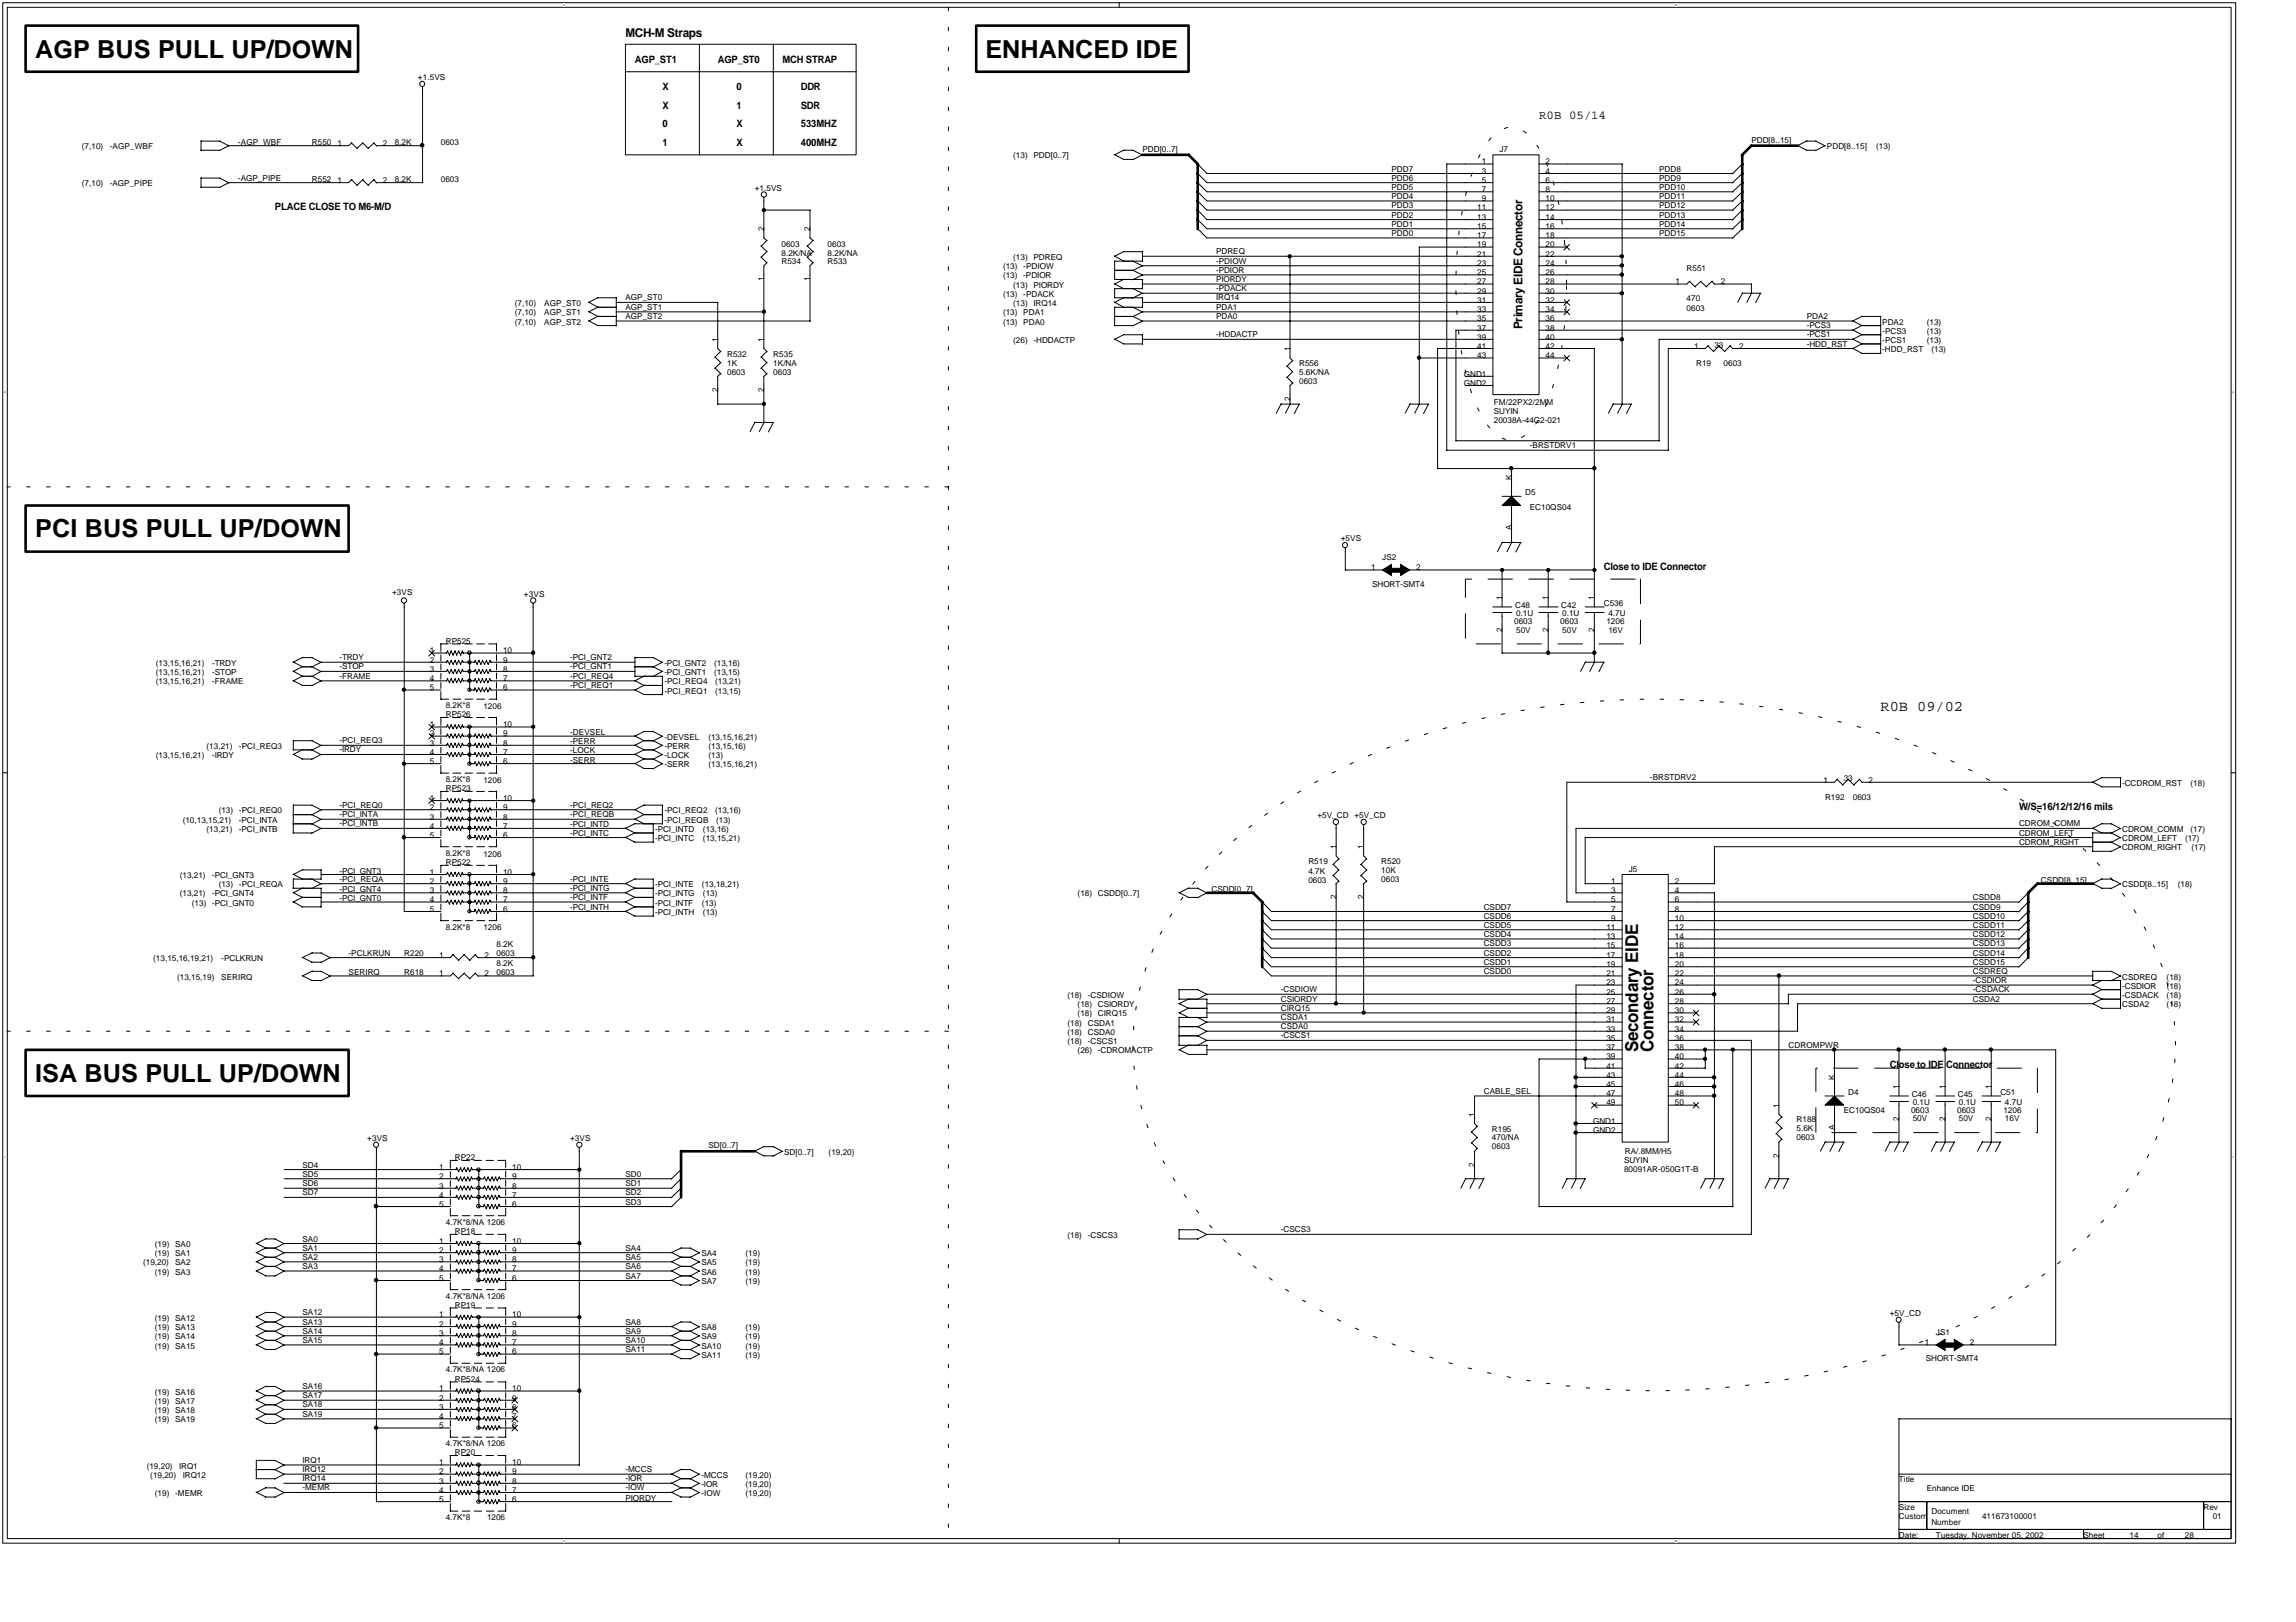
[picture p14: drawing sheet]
<svg xmlns="http://www.w3.org/2000/svg" width="297mm" height="210mm" viewBox="0 0 297 210" stroke-linecap="round" stroke-linejoin="round" font-family="sans-serif">
<defs><g id="words">
<g font-size="3.2">
<text x="4.5" y="7.5">AGP BUS PULL UP/DOWN</text>
<text x="127.5" y="7.5">ENHANCED IDE</text>
<text x="4.5" y="69.5">PCI BUS PULL UP/DOWN</text>
<text x="4.5" y="140">ISA BUS PULL UP/DOWN</text>
</g>
<g font-size="2.3">
<text x="211.9" y="136.2" transform="rotate(-90 211.9 136.2)">Secondary EIDE</text>
<text x="213.9" y="136.2" transform="rotate(-90 213.9 136.2)">Connector</text>
</g>
<text font-size="1.9" x="243.3" y="92">R0B 09/02</text>
<g font-size="1.6">
<text x="80.9" y="4.7">MCH-M Straps</text>
<text x="199.1" y="15.4">R0B 05/14</text>
<text x="197" y="42.6" transform="rotate(-90 197 42.6)">Primary EIDE Connector</text>
</g>
<g font-size="1.3">
<text x="82.1" y="8.1">AGP_ST1</text>
<text x="85.7" y="11.7">X</text>
<text x="92.9" y="8.1">AGP_ST0</text>
<text x="95.3" y="11.7">0</text>
<text x="101.2" y="8.1">MCH STRAP</text>
<text x="103.6" y="11.7">DDR</text>
<text x="85.7" y="14.1">X</text>
<text x="85.7" y="16.4">0</text>
<text x="95.3" y="16.4">X</text>
<text x="95.3" y="14.1">1</text>
<text x="103.6" y="16.4">533MHZ</text>
<text x="103.6" y="14.1">SDR</text>
<text x="85.7" y="18.9">1</text>
<text x="95.3" y="18.9">X</text>
<text x="103.6" y="18.9">400MHZ</text>
<text x="35.6" y="27.2">PLACE CLOSE TO M6-M/D</text>
<text x="207.5" y="73.8">Close to IDE Connector</text>
<text x="261.2" y="104.8">W/S=16/12/12/16 mils</text>
<text x="244.5" y="138.2">Close to IDE Connector</text>
</g>
<g font-size="1.1">
<text x="54.1" y="10.3">+1.5VS</text>
<text x="10.6" y="19.3">(7,10)</text>
<text x="14.2" y="19.3">-AGP_WBF</text>
<text x="30.8" y="23.4">-AGP_PIPE</text>
<text x="30.8" y="18.7">-AGP_WBF</text>
<text x="40.4" y="18.7">R550</text>
<text x="40.4" y="23.5">R552</text>
<text x="43.7" y="18.9">1</text>
<text x="43.7" y="23.7">1</text>
<text x="49.5" y="18.9">2</text>
<text x="49.5" y="23.7">2</text>
<text x="51.1" y="18.7">8.2K</text>
<text x="51.1" y="23.5">8.2K</text>
<text x="57" y="18.7">0603</text>
<text x="57" y="23.5">0603</text>
<text x="131.1" y="20.5">(13)</text>
<text x="133.7" y="20.5">PDD[0..7]</text>
<text x="147.8" y="19.7">PDD[0..7]</text>
<text x="180" y="23.4">PDD6</text>
<text x="180" y="22.3">PDD7</text>
<text x="191.7" y="21.3">1</text>
<text x="191.7" y="22.5">3</text>
<text x="191.7" y="23.7">5</text>
<text x="194" y="19.7">J7</text>
<text x="200" y="21.3">2</text>
<text x="200" y="22.5">4</text>
<text x="200" y="23.7">6</text>
<text x="214.6" y="22.2">PDD8</text>
<text x="214.6" y="23.4">PDD9</text>
<text x="226.6" y="18.5">PDD[8..15]</text>
<text x="236.4" y="19.3">PDD[8..15]</text>
<text x="242.7" y="19.3">(13)</text>
<text x="10.6" y="24.1">(7,10)</text>
<text x="14.2" y="24.1">-AGP_PIPE</text>
<text x="97.6" y="24.7">+1.5VS</text>
<text x="98.9" y="29.9" transform="rotate(-90 98.9 29.9)">2</text>
<text x="104.8" y="29.9" transform="rotate(-90 104.8 29.9)">2</text>
<text x="180" y="24.6">PDD5</text>
<text x="180" y="28.2">PDD2</text>
<text x="180" y="26.9">PDD3</text>
<text x="180" y="29.4">PDD1</text>
<text x="180" y="25.8">PDD4</text>
<text x="191.1" y="27.2">11</text>
<text x="191.1" y="28.5">13</text>
<text x="191.1" y="29.6">15</text>
<text x="191.7" y="24.9">7</text>
<text x="191.7" y="26">9</text>
<text x="200" y="24.9">8</text>
<text x="200" y="26">10</text>
<text x="200" y="27.2">12</text>
<text x="200" y="28.5">14</text>
<text x="200" y="29.6">16</text>
<text x="214.6" y="29.4">PDD14</text>
<text x="214.6" y="24.6">PDD10</text>
<text x="214.6" y="25.8">PDD11</text>
<text x="214.6" y="26.9">PDD12</text>
<text x="214.6" y="28.2">PDD13</text>
<text x="101.1" y="34.2">R534</text>
<text x="101.1" y="33.2">8.2K/NA</text>
<text x="101.1" y="32">0603</text>
<text x="107.1" y="34.2">R533</text>
<text x="107.1" y="33.2">8.2K/NA</text>
<text x="107.1" y="32">0603</text>
<text x="129.8" y="34.9">(13)</text>
<text x="131.1" y="33.6">(13)</text>
<text x="132.4" y="34.9">-PDIOW</text>
<text x="133.7" y="33.6">PDREQ</text>
<text x="157.3" y="32.9">PDREQ</text>
<text x="157.3" y="34.1">-PDIOW</text>
<text x="157.3" y="35.3">-PDIOR</text>
<text x="180" y="30.5">PDD0</text>
<text x="191.1" y="30.8">17</text>
<text x="191.1" y="32">19</text>
<text x="191.1" y="33.2">21</text>
<text x="191.1" y="34.4">23</text>
<text x="191.1" y="35.6">25</text>
<text x="200" y="30.8">18</text>
<text x="200" y="32">20</text>
<text x="200" y="33.2">22</text>
<text x="200" y="34.4">24</text>
<text x="200" y="35.6">26</text>
<text x="214.6" y="30.5">PDD15</text>
<text x="218.2" y="35.1">R551</text>
<text x="66.6" y="39.6">(7,10)</text>
<text x="66.6" y="40.8">(7,10)</text>
<text x="70.4" y="39.6">AGP_ST0</text>
<text x="70.4" y="40.8">AGP_ST1</text>
<text x="80.9" y="38.9">AGP_ST0</text>
<text x="80.9" y="41.3">AGP_ST2</text>
<text x="80.9" y="40.1">AGP_ST1</text>
<text x="98.9" y="36.4" transform="rotate(-90 98.9 36.4)">1</text>
<text x="104.8" y="36.4" transform="rotate(-90 104.8 36.4)">1</text>
<text x="129.8" y="36">(13)</text>
<text x="129.8" y="40.8">(13)</text>
<text x="129.8" y="38.4">(13)</text>
<text x="131.1" y="37.2">(13)</text>
<text x="131.1" y="39.6">(13)</text>
<text x="132.4" y="36">-PDIOR</text>
<text x="132.4" y="40.8">PDA1</text>
<text x="132.4" y="38.4">-PDACK</text>
<text x="133.7" y="37.2">PIORDY</text>
<text x="133.7" y="39.6">IRQ14</text>
<text x="157.3" y="37.7">-PDACK</text>
<text x="157.3" y="41.3">PDA0</text>
<text x="157.3" y="40.1">PDA1</text>
<text x="157.3" y="36.5">PIORDY</text>
<text x="157.3" y="38.9">IRQ14</text>
<text x="191.1" y="36.8">27</text>
<text x="191.1" y="38">29</text>
<text x="191.1" y="39.2">31</text>
<text x="191.1" y="40.4">33</text>
<text x="191.1" y="41.6">35</text>
<text x="200" y="36.8">28</text>
<text x="200" y="38">30</text>
<text x="200" y="39.2">32</text>
<text x="200" y="40.4">34</text>
<text x="200" y="41.6">36</text>
<text x="216.8" y="36.8">1</text>
<text x="218.2" y="39">470</text>
<text x="218.2" y="40.2">0603</text>
<text x="222.6" y="36.8">2</text>
<text x="233.7" y="41.3">PDA2</text>
<text x="66.6" y="42">(7,10)</text>
<text x="70.4" y="42">AGP_ST2</text>
<text x="92.9" y="44.3" transform="rotate(-90 92.9 44.3)">1</text>
<text x="94.1" y="46.2">R532</text>
<text x="94.1" y="47.4">1K</text>
<text x="98.9" y="44.3" transform="rotate(-90 98.9 44.3)">1</text>
<text x="100" y="46.2">R535</text>
<text x="100" y="47.4">1K/NA</text>
<text x="129.8" y="42">(13)</text>
<text x="131.1" y="44.4">(26)</text>
<text x="132.4" y="42">PDA0</text>
<text x="133.7" y="44.4">-HDDACTP</text>
<text x="157.3" y="43.7">-HDDACTP</text>
<text x="166.9" y="45.5" transform="rotate(-90 166.9 45.5)">1</text>
<text x="168.1" y="47.4">R556</text>
<text x="191.1" y="42.8">37</text>
<text x="191.1" y="44">39</text>
<text x="191.1" y="45.1">41</text>
<text x="191.1" y="46.4">43</text>
<text x="200" y="42.8">38</text>
<text x="200" y="44">40</text>
<text x="200" y="45.1">42</text>
<text x="200" y="46.4">44</text>
<text x="219.2" y="45.1">1</text>
<text x="219.4" y="47.4">R19</text>
<text x="221.8" y="45">33</text>
<text x="223" y="47.4">0603</text>
<text x="225" y="45.1">2</text>
<text x="233.7" y="43.7">-PCS1</text>
<text x="233.7" y="42.5">-PCS3</text>
<text x="233.7" y="44.8">-HDD_RST</text>
<text x="243.5" y="43.2">-PCS3</text>
<text x="243.5" y="44.4">-PCS1</text>
<text x="243.5" y="45.6">-HDD_RST</text>
<text x="243.5" y="42">PDA2</text>
<text x="249.3" y="43.2">(13)</text>
<text x="249.3" y="44.4">(13)</text>
<text x="249.3" y="42">(13)</text>
<text x="249.9" y="45.6">(13)</text>
<text x="92.9" y="50.7" transform="rotate(-90 92.9 50.7)">2</text>
<text x="94.1" y="48.6">0603</text>
<text x="98.9" y="50.7" transform="rotate(-90 98.9 50.7)">2</text>
<text x="100" y="48.6">0603</text>
<text x="166.9" y="51.9" transform="rotate(-90 166.9 51.9)">2</text>
<text x="168.1" y="48.6">5.6K/NA</text>
<text x="168.1" y="49.8">0603</text>
<text x="189.4" y="48.7">GND1</text>
<text x="189.4" y="49.9">GND2</text>
<text x="193.3" y="52.4">FM/22PX2/2MM</text>
<text x="193.3" y="53.6">SUYIN</text>
<text x="193.3" y="54.8">20038A-44G2-021</text>
<text x="197.9" y="58">-BRSTDRV1</text>
<text x="195.6" y="62.2" transform="rotate(-90 195.6 62.2)">K</text>
<text x="197.3" y="64.1">D5</text>
<text x="173.5" y="70">+5VS</text>
<text x="195.6" y="68.6" transform="rotate(-90 195.6 68.6)">A</text>
<text x="197.9" y="66">EC10QS04</text>
<text x="50.7" y="77">+3VS</text>
<text x="67.8" y="77.2">+3VS</text>
<text x="177.4" y="73.8">1</text>
<text x="177.5" y="75.9">SHORT-SMT4</text>
<text x="178.8" y="72.4">JS2</text>
<text x="183.2" y="73.8">2</text>
<text x="194.4" y="77.7" transform="rotate(-90 194.4 77.7)">1</text>
<text x="200.3" y="77.7" transform="rotate(-90 200.3 77.7)">1</text>
<text x="206.3" y="77.7" transform="rotate(-90 206.3 77.7)">1</text>
<text x="57.7" y="83.3">RP525</text>
<text x="194.4" y="81.8" transform="rotate(-90 194.4 81.8)">2</text>
<text x="195.9" y="80.8">0603</text>
<text x="196" y="78.6">C48</text>
<text x="196.1" y="79.7">0.1U</text>
<text x="196.1" y="81.9">50V</text>
<text x="200.3" y="81.8" transform="rotate(-90 200.3 81.8)">2</text>
<text x="201.9" y="80.8">0603</text>
<text x="202" y="78.6">C42</text>
<text x="202.1" y="79.7">0.1U</text>
<text x="202.1" y="81.9">50V</text>
<text x="206.3" y="81.8" transform="rotate(-90 206.3 81.8)">2</text>
<text x="207.5" y="78.4">C536</text>
<text x="207.8" y="80.8">1206</text>
<text x="208.1" y="79.7">4.7U</text>
<text x="208.1" y="81.9">16V</text>
<text x="20.2" y="86.2">(13,15,16,21)</text>
<text x="20.2" y="87.3">(13,15,16,21)</text>
<text x="20.2" y="88.6">(13,15,16,21)</text>
<text x="27.4" y="86.2">-TRDY</text>
<text x="27.4" y="87.3">-STOP</text>
<text x="27.4" y="88.6">-FRAME</text>
<text x="43.9" y="85.4">-TRDY</text>
<text x="43.9" y="86.6">-STOP</text>
<text x="43.9" y="87.9">-FRAME</text>
<text x="55.6" y="84.6">1</text>
<text x="55.6" y="85.7">2</text>
<text x="55.6" y="86.9">3</text>
<text x="55.6" y="88.2">4</text>
<text x="55.6" y="89.3">5</text>
<text x="65.1" y="89.3">6</text>
<text x="65.1" y="88.2">7</text>
<text x="65.1" y="86.9">8</text>
<text x="65.1" y="85.7">9</text>
<text x="65.1" y="84.6">10</text>
<text x="73.8" y="89">-PCI_REQ1</text>
<text x="73.8" y="87.9">-PCI_REQ4</text>
<text x="73.8" y="86.6">-PCI_GNT1</text>
<text x="73.8" y="85.4">-PCI_GNT2</text>
<text x="86" y="89.8">-PCI_REQ1</text>
<text x="86" y="88.6">-PCI_REQ4</text>
<text x="86" y="87.3">-PCI_GNT1</text>
<text x="86" y="86.2">-PCI_GNT2</text>
<text x="92.4" y="87.3">(13,15)</text>
<text x="92.4" y="86.2">(13,16)</text>
<text x="92.5" y="89.8">(13,15)</text>
<text x="92.5" y="88.6">(13,21)</text>
<text x="55.6" y="94.1">1</text>
<text x="55.6" y="95.3">2</text>
<text x="57.7" y="92.9">RP526</text>
<text x="57.7" y="91.7">8.2K*8</text>
<text x="62.5" y="91.8">1206</text>
<text x="65.1" y="95.3">9</text>
<text x="65.1" y="94.1">10</text>
<text x="73.8" y="95.1">-DEVSEL</text>
<text x="86" y="95.7">-DEVSEL</text>
<text x="91.6" y="95.7">(13,15,16,21)</text>
<text x="20.2" y="98.1">(13,15,16,21)</text>
<text x="26.7" y="96.9">(13,21)</text>
<text x="27.4" y="98.1">-IRDY</text>
<text x="30.9" y="96.9">-PCI_REQ3</text>
<text x="43.9" y="96.2">-PCI_REQ3</text>
<text x="43.9" y="97.4">-IRDY</text>
<text x="55.6" y="96.5">3</text>
<text x="55.6" y="97.7">4</text>
<text x="55.6" y="98.9">5</text>
<text x="57.7" y="101.2">8.2K*8</text>
<text x="62.5" y="101.3">1206</text>
<text x="65.1" y="98.9">6</text>
<text x="65.1" y="97.7">7</text>
<text x="65.1" y="96.5">8</text>
<text x="73.8" y="98.7">-SERR</text>
<text x="73.8" y="97.5">-LOCK</text>
<text x="73.8" y="96.3">-PERR</text>
<text x="86" y="99.3">-SERR</text>
<text x="86" y="98.1">-LOCK</text>
<text x="86" y="96.9">-PERR</text>
<text x="91.7" y="99.3">(13,15,16,21)</text>
<text x="91.7" y="96.9">(13,15,16)</text>
<text x="91.7" y="98.1">(13)</text>
<text x="213.5" y="101">-BRSTDRV2</text>
<text x="235.9" y="101.3">1</text>
<text x="238.5" y="101.1">33</text>
<text x="241.7" y="101.3">2</text>
<text x="274.5" y="101.7">-CCDROM_RST</text>
<text x="283.4" y="101.7">(18)</text>
<text x="23.6" y="106.5">(10,13,15,21)</text>
<text x="26.7" y="107.7">(13,21)</text>
<text x="28.3" y="105.3">(13)</text>
<text x="30.9" y="105.3">-PCI_REQ0</text>
<text x="30.9" y="106.5">-PCI_INTA</text>
<text x="30.9" y="107.7">-PCI_INTB</text>
<text x="43.9" y="104.5">-PCI_REQ0</text>
<text x="43.9" y="105.8">-PCI_INTA</text>
<text x="43.9" y="106.9">-PCI_INTB</text>
<text x="55.6" y="103.6">1</text>
<text x="55.6" y="104.8">2</text>
<text x="55.6" y="106.1">3</text>
<text x="55.6" y="107.2">4</text>
<text x="57.7" y="102.4">RP523</text>
<text x="65.1" y="107.2">7</text>
<text x="65.1" y="106.1">8</text>
<text x="65.1" y="104.8">9</text>
<text x="65.1" y="103.6">10</text>
<text x="73.8" y="107.1">-PCI_INTD</text>
<text x="73.8" y="105.8">-PCI_REQB</text>
<text x="73.8" y="104.5">-PCI_REQ2</text>
<text x="84.8" y="107.7">-PCI_INTD</text>
<text x="86" y="106.5">-PCI_REQB</text>
<text x="86" y="105.3">-PCI_REQ2</text>
<text x="90.9" y="107.7">(13,16)</text>
<text x="92.5" y="105.3">(13,16)</text>
<text x="92.6" y="106.5">(13)</text>
<text x="170.4" y="105.8">+5V_CD</text>
<text x="175.2" y="105.8">+5V_CD</text>
<text x="236.1" y="103.5">R192</text>
<text x="239.7" y="103.5">0603</text>
<text x="261.2" y="106.9">CDROM_COMM</text>
<text x="274.5" y="107.7">CDROM_COMM</text>
<text x="283.4" y="107.7">(17)</text>
<text x="23.3" y="113.6">(13,21)</text>
<text x="27.4" y="113.6">-PCI_GNT3</text>
<text x="43.9" y="113">-PCI_GNT3</text>
<text x="55.6" y="108.4">5</text>
<text x="55.6" y="113.2">1</text>
<text x="57.7" y="110.8">8.2K*8</text>
<text x="57.7" y="111.9">RP522</text>
<text x="62.5" y="110.9">1206</text>
<text x="65.1" y="108.4">6</text>
<text x="65.1" y="113.2">10</text>
<text x="73.8" y="108.1">-PCI_INTC</text>
<text x="84.8" y="108.9">-PCI_INTC</text>
<text x="90.9" y="108.9">(13,15,21)</text>
<text x="169.3" y="111.8">R519</text>
<text x="169.3" y="113">4.7K</text>
<text x="172.9" y="109.9" transform="rotate(-90 172.9 109.9)">1</text>
<text x="176.5" y="109.9" transform="rotate(-90 176.5 109.9)">1</text>
<text x="178.7" y="111.8">R520</text>
<text x="178.7" y="112.9">10K</text>
<text x="210.7" y="112.8">J5</text>
<text x="261.2" y="109.3">CDROM_RIGHT</text>
<text x="261.2" y="108.1">CDROM_LEFT</text>
<text x="274.5" y="108.9">CDROM_LEFT</text>
<text x="274.5" y="110">CDROM_RIGHT</text>
<text x="282.7" y="108.9">(17)</text>
<text x="283.5" y="110">(17)</text>
<text x="23.3" y="116">(13,21)</text>
<text x="24.8" y="117.2">(13)</text>
<text x="27.4" y="116">-PCI_GNT4</text>
<text x="27.4" y="117.2">-PCI_GNT0</text>
<text x="28.3" y="114.8">(13)</text>
<text x="30.9" y="114.8">-PCI_REQA</text>
<text x="43.9" y="114.1">-PCI_REQA</text>
<text x="43.9" y="115.4">-PCI_GNT4</text>
<text x="43.9" y="116.6">-PCI_GNT0</text>
<text x="55.6" y="114.4">2</text>
<text x="55.6" y="115.6">3</text>
<text x="55.6" y="116.8">4</text>
<text x="55.6" y="118">5</text>
<text x="65.1" y="118">6</text>
<text x="65.1" y="116.8">7</text>
<text x="65.1" y="115.6">8</text>
<text x="65.1" y="114.4">9</text>
<text x="73.8" y="117.7">-PCI_INTH</text>
<text x="73.8" y="116.5">-PCI_INTF</text>
<text x="73.8" y="115.3">-PCI_INTG</text>
<text x="73.8" y="114.1">-PCI_INTE</text>
<text x="84.8" y="118.4">-PCI_INTH</text>
<text x="84.8" y="117.2">-PCI_INTF</text>
<text x="84.8" y="116">-PCI_INTG</text>
<text x="84.8" y="114.8">-PCI_INTE</text>
<text x="90.8" y="117.2">(13)</text>
<text x="90.8" y="114.8">(13,18,21)</text>
<text x="90.9" y="118.4">(13)</text>
<text x="90.9" y="116">(13)</text>
<text x="139.4" y="116">(18)</text>
<text x="142" y="116">CSDD[0..7]</text>
<text x="156.7" y="115.4">CSDD[0..7]</text>
<text x="169.3" y="114.2">0603</text>
<text x="172.9" y="116.4" transform="rotate(-90 172.9 116.4)">2</text>
<text x="176.5" y="116.4" transform="rotate(-90 176.5 116.4)">2</text>
<text x="178.7" y="114.1">0603</text>
<text x="192" y="118.9">CSDD6</text>
<text x="192" y="117.7">CSDD7</text>
<text x="208.4" y="114.4">1</text>
<text x="208.4" y="115.6">3</text>
<text x="208.4" y="116.8">5</text>
<text x="208.4" y="118">7</text>
<text x="208.4" y="119.2">9</text>
<text x="216.7" y="114.4">2</text>
<text x="216.7" y="115.6">4</text>
<text x="216.7" y="116.8">6</text>
<text x="216.7" y="118">8</text>
<text x="216.7" y="119.2">10</text>
<text x="255.2" y="116.5">CSDD8</text>
<text x="255.2" y="117.7">CSDD9</text>
<text x="255.2" y="118.9">CSDD10</text>
<text x="264" y="114.2">CSDD[8..15]</text>
<text x="274.5" y="114.8">CSDD[8..15]</text>
<text x="281.7" y="114.8">(18)</text>
<text x="19.8" y="124.4">(13,15,16,19,21)</text>
<text x="28.6" y="124.4">-PCLKRUN</text>
<text x="45.1" y="123.7">-PCLKRUN</text>
<text x="52.3" y="123.8">R220</text>
<text x="56.8" y="124">1</text>
<text x="57.7" y="120.3">8.2K*8</text>
<text x="62.5" y="120.4">1206</text>
<text x="62.7" y="124">2</text>
<text x="64.2" y="122.6">8.2K</text>
<text x="64.2" y="123.8">0603</text>
<text x="64.2" y="125">8.2K</text>
<text x="192" y="124.9">CSDD1</text>
<text x="192" y="121.3">CSDD4</text>
<text x="192" y="122.4">CSDD3</text>
<text x="192" y="120.1">CSDD5</text>
<text x="192" y="123.7">CSDD2</text>
<text x="207.8" y="120.4">11</text>
<text x="207.8" y="121.6">13</text>
<text x="207.8" y="122.7">15</text>
<text x="207.8" y="124">17</text>
<text x="207.8" y="125.2">19</text>
<text x="216.7" y="120.4">12</text>
<text x="216.7" y="121.6">14</text>
<text x="216.7" y="122.7">16</text>
<text x="216.7" y="124">18</text>
<text x="216.7" y="125.2">20</text>
<text x="255.2" y="122.4">CSDD13</text>
<text x="255.2" y="120.1">CSDD11</text>
<text x="255.2" y="121.3">CSDD12</text>
<text x="255.2" y="124.9">CSDD15</text>
<text x="255.2" y="123.7">CSDD14</text>
<text x="22.9" y="126.8">(13,15,19)</text>
<text x="28.6" y="126.8">SERIRQ</text>
<text x="45.1" y="126.2">SERIRQ</text>
<text x="52.3" y="126.2">R618</text>
<text x="56.8" y="126.3">1</text>
<text x="62.7" y="126.3">2</text>
<text x="64.2" y="126.2">0603</text>
<text x="138.1" y="129.1">(18)</text>
<text x="139.4" y="130.4">(18)</text>
<text x="139.4" y="131.5">(18)</text>
<text x="140.7" y="129.1">-CSDIOW</text>
<text x="142" y="130.4">CSIORDY</text>
<text x="142" y="131.5">CIRQ15</text>
<text x="165.7" y="128.4">-CSDIOW</text>
<text x="165.7" y="129.6">CSIORDY</text>
<text x="165.7" y="130.8">CIRQ15</text>
<text x="192" y="126">CSDD0</text>
<text x="207.8" y="126.3">21</text>
<text x="207.8" y="127.5">23</text>
<text x="207.8" y="128.7">25</text>
<text x="207.8" y="129.9">27</text>
<text x="207.8" y="131.1">29</text>
<text x="216.7" y="126.3">22</text>
<text x="216.7" y="127.5">24</text>
<text x="216.7" y="128.7">26</text>
<text x="216.7" y="129.9">28</text>
<text x="216.7" y="131.1">30</text>
<text x="255.2" y="128.4">-CSDACK</text>
<text x="255.2" y="126">CSDREQ</text>
<text x="255.2" y="129.6">CSDA2</text>
<text x="255.2" y="127.2">-CSDIOR</text>
<text x="274.5" y="127.9">-CSDIOR</text>
<text x="274.5" y="130.4">CSDA2</text>
<text x="274.5" y="126.8">CSDREQ</text>
<text x="274.5" y="129.1">-CSDACK</text>
<text x="280.3" y="130.4">(18)</text>
<text x="280.3" y="129.1">(18)</text>
<text x="280.3" y="126.8">(18)</text>
<text x="280.3" y="127.9">(18)</text>
<text x="138.1" y="132.7">(18)</text>
<text x="138.1" y="133.9">(18)</text>
<text x="138.1" y="135.1">(18)</text>
<text x="139.4" y="136.3">(26)</text>
<text x="140.7" y="132.7">CSDA1</text>
<text x="140.7" y="133.9">CSDA0</text>
<text x="140.7" y="135.1">-CSCS1</text>
<text x="142" y="136.3">-CDROMACTP</text>
<text x="165.7" y="133.2">CSDA0</text>
<text x="165.7" y="132">CSDA1</text>
<text x="165.7" y="134.4">-CSCS1</text>
<text x="207.8" y="132.3">31</text>
<text x="207.8" y="133.5">33</text>
<text x="207.8" y="134.7">35</text>
<text x="207.8" y="135.9">37</text>
<text x="207.8" y="137.1">39</text>
<text x="216.7" y="132.3">32</text>
<text x="216.7" y="133.5">34</text>
<text x="216.7" y="134.7">36</text>
<text x="216.7" y="135.9">38</text>
<text x="216.7" y="137.1">40</text>
<text x="231.4" y="135.6">CDROMPWR</text>
<text x="192" y="141.6">CABLE_SEL</text>
<text x="207.8" y="138.3">41</text>
<text x="207.8" y="139.5">43</text>
<text x="207.8" y="140.6">45</text>
<text x="207.8" y="141.9">47</text>
<text x="207.8" y="143.1">49</text>
<text x="216.7" y="138.3">42</text>
<text x="216.7" y="139.5">44</text>
<text x="216.7" y="140.6">46</text>
<text x="216.7" y="141.9">48</text>
<text x="216.7" y="143.1">50</text>
<text x="230.2" y="143.4" transform="rotate(-90 230.2 143.4)">1</text>
<text x="237.4" y="139.8" transform="rotate(-90 237.4 139.8)">K</text>
<text x="239.1" y="141.7">D4</text>
<text x="245.7" y="141" transform="rotate(-90 245.7 141)">1</text>
<text x="247.3" y="141.9">C46</text>
<text x="247.5" y="143">0.1U</text>
<text x="251.7" y="141" transform="rotate(-90 251.7 141)">1</text>
<text x="253.3" y="141.9">C45</text>
<text x="253.4" y="143">0.1U</text>
<text x="257.7" y="141" transform="rotate(-90 257.7 141)">1</text>
<text x="258.8" y="141.7">C51</text>
<text x="259.4" y="143">4.7U</text>
<text x="47.5" y="147.6">+3VS</text>
<text x="73.8" y="147.6">+3VS</text>
<text x="91.7" y="148.6">SD[0..7]</text>
<text x="101.4" y="149.5">SD[0..7]</text>
<text x="107.2" y="149.5">(19,20)</text>
<text x="190.8" y="144.5" transform="rotate(-90 190.8 144.5)">1</text>
<text x="193" y="146.4">R195</text>
<text x="193" y="147.5">470/NA</text>
<text x="193" y="148.7">0603</text>
<text x="206.1" y="145.4">GND1</text>
<text x="206.1" y="146.6">GND2</text>
<text x="210.2" y="149.3">RA/.8MM/H5</text>
<text x="230.2" y="149.8" transform="rotate(-90 230.2 149.8)">2</text>
<text x="232.4" y="145.3">R188</text>
<text x="232.4" y="146.3">5.6K</text>
<text x="232.4" y="147.5">0603</text>
<text x="237.4" y="146.2" transform="rotate(-90 237.4 146.2)">A</text>
<text x="238.5" y="144.1">EC10QS04</text>
<text x="245.7" y="145" transform="rotate(-90 245.7 145)">2</text>
<text x="247.2" y="144.1">0603</text>
<text x="247.5" y="145.1">50V</text>
<text x="251.7" y="145" transform="rotate(-90 251.7 145)">2</text>
<text x="253.2" y="144.1">0603</text>
<text x="253.4" y="145.1">50V</text>
<text x="257.7" y="145" transform="rotate(-90 257.7 145)">2</text>
<text x="259.2" y="144.1">1206</text>
<text x="259.4" y="145.1">16V</text>
<text x="39.1" y="152.3">SD5</text>
<text x="39.1" y="154.7">SD7</text>
<text x="39.1" y="151.1">SD4</text>
<text x="39.1" y="153.5">SD6</text>
<text x="56.8" y="151.4">1</text>
<text x="56.8" y="152.6">2</text>
<text x="56.8" y="153.8">3</text>
<text x="56.8" y="155">4</text>
<text x="58.9" y="150.2">RP22</text>
<text x="66.3" y="155">7</text>
<text x="66.3" y="153.8">8</text>
<text x="66.3" y="152.6">9</text>
<text x="66.3" y="151.4">10</text>
<text x="80.9" y="153.5">SD1</text>
<text x="80.9" y="155.9">SD3</text>
<text x="80.9" y="152.3">SD0</text>
<text x="80.9" y="154.7">SD2</text>
<text x="190.8" y="151" transform="rotate(-90 190.8 151)">2</text>
<text x="210.1" y="150.5">SUYIN</text>
<text x="210.1" y="151.7">80091AR-050G1T-B</text>
<text x="20" y="161.4">(19)</text>
<text x="22.7" y="161.4">SA0</text>
<text x="39.1" y="160.7">SA0</text>
<text x="39.1" y="161.9">SA1</text>
<text x="56.8" y="161">1</text>
<text x="56.8" y="156.2">5</text>
<text x="57.7" y="158.5">4.7K*8/NA 1206</text>
<text x="58.9" y="159.7">RP18</text>
<text x="66.3" y="161">10</text>
<text x="66.3" y="156.2">6</text>
<text x="80.9" y="161.9">SA4</text>
<text x="138.1" y="160.2">(18)</text>
<text x="140.7" y="160.2">-CSCS3</text>
<text x="165.7" y="159.5">-CSCS3</text>
<text x="18.5" y="163.8">(19,20)</text>
<text x="20" y="164.9">(19)</text>
<text x="20" y="162.6">(19)</text>
<text x="22.7" y="163.8">SA2</text>
<text x="22.7" y="164.9">SA3</text>
<text x="22.7" y="162.6">SA1</text>
<text x="39.1" y="163">SA2</text>
<text x="39.1" y="164.2">SA3</text>
<text x="56.8" y="162.2">2</text>
<text x="56.8" y="163.3">3</text>
<text x="56.8" y="164.5">4</text>
<text x="56.8" y="165.7">5</text>
<text x="66.3" y="165.7">6</text>
<text x="66.3" y="164.5">7</text>
<text x="66.3" y="163.3">8</text>
<text x="66.3" y="162.2">9</text>
<text x="80.9" y="163">SA5</text>
<text x="80.9" y="164.2">SA6</text>
<text x="80.9" y="165.5">SA7</text>
<text x="90.7" y="164.9">SA6</text>
<text x="90.7" y="166.2">SA7</text>
<text x="90.7" y="162.6">SA4</text>
<text x="90.7" y="163.8">SA5</text>
<text x="96.4" y="164.9">(19)</text>
<text x="96.4" y="166.2">(19)</text>
<text x="96.4" y="162.6">(19)</text>
<text x="96.4" y="163.8">(19)</text>
<text x="20" y="173.3">(19)</text>
<text x="20" y="172.1">(19)</text>
<text x="20" y="170.9">(19)</text>
<text x="22.7" y="173.3">SA14</text>
<text x="22.7" y="172.1">SA13</text>
<text x="22.7" y="170.9">SA12</text>
<text x="39.1" y="170.2">SA12</text>
<text x="39.1" y="171.4">SA13</text>
<text x="39.1" y="172.6">SA14</text>
<text x="39.1" y="173.8">SA15</text>
<text x="56.8" y="170.5">1</text>
<text x="56.8" y="171.7">2</text>
<text x="56.8" y="172.9">3</text>
<text x="57.7" y="168.1">4.7K*8/NA 1206</text>
<text x="58.9" y="169.3">RP19</text>
<text x="66.3" y="172.9">8</text>
<text x="66.3" y="171.7">9</text>
<text x="66.3" y="170.5">10</text>
<text x="80.9" y="171.4">SA8</text>
<text x="80.9" y="172.6">SA9</text>
<text x="80.9" y="173.8">SA10</text>
<text x="90.7" y="172.1">SA8</text>
<text x="90.7" y="173.3">SA9</text>
<text x="96.4" y="172.1">(19)</text>
<text x="96.4" y="173.3">(19)</text>
<text x="244.5" y="170.3">+5V_CD</text>
<text x="250.5" y="172.7">JS1</text>
<text x="20" y="174.5">(19)</text>
<text x="22.7" y="174.5">SA15</text>
<text x="39.1" y="179.8">SA16</text>
<text x="56.8" y="174.1">4</text>
<text x="56.8" y="175.3">5</text>
<text x="57.7" y="177.6">4.7K*8/NA 1206</text>
<text x="58.9" y="178.8">RP524</text>
<text x="66.3" y="175.3">6</text>
<text x="66.3" y="174.1">7</text>
<text x="80.9" y="175">SA11</text>
<text x="90.7" y="174.5">SA10</text>
<text x="90.7" y="175.7">SA11</text>
<text x="96.4" y="174.5">(19)</text>
<text x="96.4" y="175.7">(19)</text>
<text x="249" y="174.1">1</text>
<text x="249.1" y="176.2">SHORT-SMT4</text>
<text x="254.9" y="174.1">2</text>
<text x="20" y="180.5">(19)</text>
<text x="20" y="184.1">(19)</text>
<text x="20" y="181.7">(19)</text>
<text x="20" y="182.9">(19)</text>
<text x="22.7" y="180.5">SA16</text>
<text x="22.7" y="184.1">SA19</text>
<text x="22.7" y="181.7">SA17</text>
<text x="22.7" y="182.9">SA18</text>
<text x="39.1" y="180.9">SA17</text>
<text x="39.1" y="182.1">SA18</text>
<text x="39.1" y="183.4">SA19</text>
<text x="56.8" y="180.1">1</text>
<text x="56.8" y="181.2">2</text>
<text x="56.8" y="182.4">3</text>
<text x="56.8" y="183.7">4</text>
<text x="56.8" y="184.8">5</text>
<text x="66.3" y="184.8">6</text>
<text x="66.3" y="183.7">7</text>
<text x="66.3" y="182.4">8</text>
<text x="66.3" y="181.2">9</text>
<text x="66.3" y="180.1">10</text>
<text x="19" y="190">(19,20)</text>
<text x="19.4" y="191.2">(19,20)</text>
<text x="23.2" y="190">IRQ1</text>
<text x="23.6" y="191.2">IRQ12</text>
<text x="39.1" y="189.3">IRQ1</text>
<text x="39.1" y="190.5">IRQ12</text>
<text x="39.1" y="191.7">IRQ14</text>
<text x="56.8" y="189.6">1</text>
<text x="56.8" y="190.8">2</text>
<text x="56.8" y="192">3</text>
<text x="57.7" y="187.2">4.7K*8/NA 1206</text>
<text x="58.9" y="188.4">RP20</text>
<text x="66.3" y="192">8</text>
<text x="66.3" y="190.8">9</text>
<text x="66.3" y="189.6">10</text>
<text x="80.9" y="191.7">-IOR</text>
<text x="80.9" y="190.5">-MCCS</text>
<text x="90.7" y="191.2">-MCCS</text>
<text x="96.4" y="191.2">(19,20)</text>
<text x="245.7" y="191.8">Title</text>
<text x="20" y="193.6">(19)</text>
<text x="22.7" y="193.6">-MEMR</text>
<text x="39.1" y="192.9">-MEMR</text>
<text x="56.8" y="193.2">4</text>
<text x="56.8" y="194.4">5</text>
<text x="57.7" y="196.7">4.7K*8</text>
<text x="63" y="196.7">1206</text>
<text x="66.3" y="194.4">6</text>
<text x="66.3" y="193.2">7</text>
<text x="80.9" y="192.9">-IOW</text>
<text x="80.9" y="194.2">PIORDY</text>
<text x="90.7" y="192.4">-IOR</text>
<text x="90.7" y="193.6">-IOW</text>
<text x="96.4" y="192.4">(19,20)</text>
<text x="96.4" y="193.6">(19,20)</text>
<text x="245.7" y="196.6">Custom</text>
<text x="245.7" y="195.4">Size</text>
<text x="249.3" y="193">Enhance IDE</text>
<text x="249.9" y="195.9">Document</text>
<text x="249.9" y="197.3">Number</text>
<text x="256.4" y="196.6">411673100001</text>
<text x="285.1" y="195.4">Rev</text>
<text x="286.3" y="196.6">01</text>
<text x="245.7" y="199">Date:</text>
<text x="250.5" y="199">Tuesday, November 05, 2002</text>
<text x="269.6" y="199">Sheet</text>
<text x="275.5" y="199">14</text>
<text x="279.1" y="199">of</text>
<text x="282.7" y="199">28</text>
</g>
<g font-size=".3">
<text x="72.9" y=".8">A</text>
<text x="216.7" y=".8">B</text>
<text x=".5" y="50.8">2</text>
<text x="288.8" y="50.8">2</text>
<text x=".5" y="149.9">1</text>
<text x="288.8" y="149.9">1</text>
<text x="72.9" y="199.5">A</text>
<text x="216.7" y="199.5">B</text>
</g>
</g></defs>
<path d="M.4 .4h288.8v199.3h-288.8zM.9 .9h287.7v198.2h-287.7z" fill="none" stroke="#000" stroke-width=".13"/>
<g fill="#fff">
<path d="M72.9 .4h.2v.5h-.2z"/>
<path d="M72.9 199.2h.2v.4h-.2z"/>
</g>
<path d="M144.8 .4v.5M144.8 199.1v.6" fill="none" stroke="#000" stroke-width=".13"/>
<g fill="#fff">
<path d="M216.7 .4h.2v.5h-.2z"/>
<path d="M216.7 199.2h.2v.4h-.2z"/>
<path d="M.5 50.5h.2v.4h-.2z"/>
<path d="M288.8 50.5h.2v.4h-.2z"/>
<path d="M.5 149.5h.2v.5h-.2z"/>
<path d="M288.8 149.5h.2v.5h-.2z"/>
</g>
<path d="M80.9 5.7h29.9v14.3h-29.9zM80.9 9.3h29.9M90.5 5.7v14.4M100 5.7v14.4M.4 100h.5M288.6 100h.6M245.7 194.3h3.6v3.6h-3.6zM245.7 190.8h42.9v3.5h-42.9zM245.7 197.9h23.9v1.2h-23.9zM249.3 194.3h35.8v3.6h-35.8zM269.6 197.9h19v1.2h-19zM285.1 194.3h3.5v3.6h-3.5z" fill="none" stroke="#000" stroke-width=".13"/>
<path d="M122.7 .9v198.3M193.2 17.5a2.99 2.99 0 0 1 4.6 0 15.7 15.7 0 0 1 3.5 7.3 51.6 51.6 0 0 1-.5 25.5 14.3 14.3 0 0 1-3 5.6 2.99 2.99 0 0 1-4.6 0 15.7 15.7 0 0 1-3.5-7.2 51.6 51.6 0 0 1 .5-25.6 14.3 14.3 0 0 1 3-5.6zM122.7 63h-121.8M158.1 110.2a66.8 66.8 0 0 1 25.7-15 98.7 98.7 0 0 1 60.4 0 66.8 66.8 0 0 1 25.7 15 37.7 37.7 0 0 1 10.9 19 31.4 31.4 0 0 1-4.7 23.4 49.2 49.2 0 0 1-14.4 14.3 80.1 80.1 0 0 1-29.8 11.5 98 98 0 0 1-51.9-4.5 62.2 62.2 0 0 1-24.2-16.1 35.2 35.2 0 0 1-9.1-19.5 32.4 32.4 0 0 1 7-23.1l2.1-2.6zM122.7 133.4h-121.8" fill="none" stroke="#000" stroke-width=".13" stroke-dasharray=".5 2.1"/>
<path d="M3.3 3.3h43v6h-43zM126.3 3.3h27.5v6h-27.5zM3.3 65.4h41.8v6h-41.8zM3.3 135.9h41.8v5.9h-41.8z" fill="none" stroke="#000" stroke-width=".34"/>
<path d="M189.6 74.9h22.6v8.4h-22.6zM234.9 138.2h28.7v8.4h-28.7z" fill="none" stroke="#000" stroke-width=".13" stroke-dasharray="3.2 2.1"/>
<g fill="#fff">
<path d="M253.6 184.6h24.6v6h-24.6z"/>
<path d="M253.6 185.5h24.6v4.6h-24.6z"/>
</g>
<g fill="none" stroke="#000" stroke-width=".13">
<path d="M26 19.4h2.4M26 18.3h2.5M26 18.2v1.2M28.4 18.3l1.2 .6M45.5 18.5l.7 .7M45.5 18.5l-.4 .4h-15.5l-1.2 .6M46.9 18.5l.8 .7M47 18.5l-.8 .7M48.4 18.5l.3 .4M48.4 18.5l-.8 .7M48.7 18.9h6M54.7 11.2v12.4"/>
<path d="M144.2 20l1.2 .6M145.4 19.4h1.2M145.4 19.4l-1.2 .6M146.6 19.4l1.2 .7M232.5 18.8l1.2 .6M233.7 19.4h1.2M233.7 18.3h1.3M233.8 18.2l-1.2 .7M234.9 18.3l1.2 .6M236.1 18.9l-1.2 .6M26 24.2h2.4M26 23h2.5"/>
<path d="M26 23v1.2M28.4 23l1.2 .7M45.5 23.3l.7 .7M45.5 23.2l-.4 .4h-15.5l-1.2 .7M46.9 23.3l.8 .7M47 23.2l-.8 .8M48.4 23.3l.3 .4M48.4 23.2l-.8 .8M48.7 23.6h6M76.1 39.1l1.3 .7M77.3 39.8h2.5M77.4 38.5h2.4"/>
<path d="M77.4 38.5l-1.2 .6M77.4 39.7l-1.2 .7M79.7 39.1h13.2M79.7 38.5v3.7M92.9 39.1v6l.4 .4M98.4 33.2l.8 .8M98.4 31.8l.8 .8M98.8 30.7l.4 .4M98.8 25.5v5.3M98.8 27.2h6M99.2 34l-.4 .4v10.7l.4 .4M99.2 32.5l-.7 .8"/>
<path d="M99.2 31.1l-.7 .7M104.4 33.2l.8 .8M104.4 31.8l.8 .8M104.7 30.7l.5 .4M104.8 27.2v3.6M105.2 34l-.4 .4v7.2M105.2 32.5l-.7 .8M105.2 31.1l-.7 .7M144.2 36.2h3.6M144.2 36.7l1.2 .7M144.2 35h2.4M144.2 38.5h3.6"/>
<path d="M144.2 39.1l1.2 .7M144.2 33.1l1.2 .7M144.2 33.8v2.4M144.2 37.3v1.2M144.2 39.7v2.4M144.2 37.4h3.6M144.2 33.8h3.6M144.2 39.8h3.6M145.3 20.6h1.3M145.4 32.6h2.4M145.4 36.1l-1.2 .7M145.4 38.5l-1.2 .6"/>
<path d="M145.4 32.5l-1.2 .7M146.6 35l1.2 .6M146.6 33.8l1.2 .6M146.6 39.8l1.2 .6M146.6 37.4l1.2 .6M147.8 33.2h45.3M147.8 36.8h45.3M147.8 39.1h45.3M147.8 32.6v1.2M147.8 36.2v1.2M147.8 38.5v1.3M147.8 20l-1.3 .7"/>
<path d="M154.9 21.2l1.2 1.3h37M154.9 22.4l1.2 1.2h37M154.9 23.6l1.2 1.2h37M154.9 24.8l1.2 1.2h37M154.9 26l1.2 1.2h37M154.9 27.1l1.2 1.3h37M154.9 28.4l1.2 1.2h37M154.9 29.6l1.2 1.2h37M166.9 33.2v13.1l.4 .4M193.1 37.9h-45.3l-1.3 .7M193.1 21.2h-5.9v37.1M193.1 32h-9.5v20.3"/>
<path d="M193.1 34.4h-45.3l-1.3 .6M193.1 35.6h-45.3l-1.3 .6M193.1 20h6v31.1h-6zM199.1 37.9h10.8M199.1 21.2h10.8M199.1 22.5h25.1M199.1 23.6h25.1M199.1 24.8h25.1M199.1 26h25.1M199.1 27.2h25.1M199.1 28.4h25.1M199.1 29.6h25.1"/>
<path d="M199.1 30.8h25.1M199.1 32h3.6M199.1 33.2h10.8M199.1 34.4h10.8M199.1 35.6h10.8M199.1 39.1h3.6M202.4 31.6l.7 .8M202.4 38.8l.7 .7M203 31.6l-.7 .8M203 38.8l-.7 .7M209.9 21.2v31.1M218.6 36.4l.7 .7"/>
<path d="M218.6 36.4l-.4 .4h-19.1M220 36.4l.8 .7M220.1 36.4l-.8 .7M221.5 36.4l.3 .4M221.5 36.4l-.8 .7M221.8 36.8h4.8M225.4 37.9h2.4M225.4 28.4l-1.3 1.2M225.4 27.2l-1.3 1.3M225.4 29.6l-1.3 1.2M225.4 24.8l-1.3 1.2M225.4 21.2l-1.3 1.3"/>
<path d="M225.4 23.6l-1.3 1.3M225.4 26l-1.3 1.2M225.4 22.5l-1.3 1.2M225.4 37.9l-.6 1.2M226.6 36.8v1.2M226.6 37.9l-.6 1.2M227.8 37.9l-.7 1.3M76.1 41.5l1.3 .6M76.1 40.3l1.3 .7M77.3 41h2.5M77.3 42.1h2.4M77.4 40.9l-1.2 .6"/>
<path d="M79.7 40.4h19.2M79.7 41.5h25.1M92.5 46.2l.8 .8M92.5 47.6l.8 .8M92.9 52.3h6M92.9 48.7v3.6M93.2 45.5l-.7 .7M93.2 46.9l-.7 .8M93.2 48.4l-.4 .3M97.6 54.7h2.5M97.7 54.6l-.7 1.3M98.5 46.2l.7 .8"/>
<path d="M98.5 47.6l.7 .8M98.8 48.7v6M98.9 54.6l-.7 1.3M99.2 45.5l-.8 .7M99.2 46.9l-.8 .8M99.2 48.4l-.4 .3M100 54.7l-.6 1.2M144.2 41h2.4M144.2 42.1h2.4M144.2 43.9l1.2 .6M145.3 44.5h2.5M145.4 43.3h2.4"/>
<path d="M145.4 43.3l-1.2 .6M146.6 41l1.2 .6M147.8 43.9h45.3M147.8 43.3v1.2M165.7 52.3h2.4M165.7 52.3l-.6 1.2M166.5 47.4l.8 .7M166.5 48.8l.8 .8M166.9 49.9v2.4M166.9 52.3l-.6 1.2M167.2 46.7l-.7 .7M167.2 48.1l-.7 .8"/>
<path d="M167.2 49.5l-.4 .4M168.1 52.3l-.7 1.2M182.4 52.3h2.4M182.4 52.3l-.6 1.2M183.6 46.3h9.5M183.7 52.3l-.7 1.2M184.8 52.3l-.6 1.2M187.2 58.3h28.7M188.4 57h26.3M189.6 48.7h3.5M189.6 49.9h3.5M193.1 40.4h-45.3l-1.3 .6"/>
<path d="M193.1 41.5h-45.3l-1.3 .7M193.1 42.7h-4.7v14.4M193.1 45.1h-7.1v15.6M199.1 40.4h3.6M199.1 41.5h40.6M199.1 42.7h40.6M199.1 43.9h10.8M199.1 45.1h7.2M199.1 46.3h3.6M202.4 40l.7 .7M202.4 46l.7 .7M203 40l-.7 .7"/>
<path d="M203 46l-.7 .7M206.3 45.1v33.4M208.7 52.3h2.4M208.7 52.3l-.6 1.2M209.9 52.3l-.6 1.2M211 52.3l-.6 1.2M221 44.8l.7 .7M221 44.7l-.4 .4h-4.8v13.2M222.4 44.8l.8 .7M222.4 44.7l-.7 .8M223.8 44.8l.4 .3M223.9 44.7l-.8 .8"/>
<path d="M224.2 45.1h15.5M239.7 42.7l1.2 .6M239.7 43.9l1.2 .6M239.7 45.1l1.2 .6M239.7 41.5l1.2 .6M239.7 43.9h-25.1v13.2M240.8 42.1h2.5M240.8 43.3h2.5M240.8 44.5h2.5M240.8 45.7h2.5M240.9 41h2.4M240.9 42.1l-1.2 .6"/>
<path d="M240.9 43.3l-1.2 .6M240.9 44.5l-1.2 .6M240.9 40.9l-1.2 .6M243.3 41v4.8M52.3 78.1v39.9M69 78.1v48.2M174 70.9v2.9M174 73.8h4.8M182.4 73.8h23.9M186 60.6h20.3M193.1 78.5h2.5M193.1 79.3h2.5"/>
<path d="M194.3 70.2h2.5M194.3 64.2h2.5M194.3 73.8v4.7M194.3 79.3v5.3M194.4 70.2l-.7 1.2M195.6 60.6v3.6M195.6 65.4v4.8M195.6 70.2l-.6 1.2M196.7 70.2l-.6 1.2M199.1 78.5h2.5M199.1 79.3h2.5M200.3 73.8v4.7"/>
<path d="M200.3 79.3v5.3M205.1 78.5h2.4M205.1 79.3h2.4M206.3 79.3v6.4M37.9 85.7l1.2 .6M37.9 86.8l1.2 .7M37.9 88.1l1.2 .6M37.9 97h2.5M37.9 97.6l1.2 .6M37.9 95.9h2.5M37.9 95.8v1.2M39.1 86.3h1.3"/>
<path d="M39.1 87.5h1.3M39.1 88.7h1.3M39.1 98.2h1.3M39.1 85.1h1.3M39.2 85.1l-1.3 .6M39.2 86.2l-1.3 .7M39.2 87.5l-1.3 .6M39.2 97l-1.3 .6M40.4 85.1l1.2 .6M40.4 86.3l1.2 .6M40.4 87.5l1.2 .7M40.4 95.9l1.2 .6"/>
<path d="M40.4 97l1.2 .7M52.3 98.8h4.7M52.3 89.3h4.7M55.5 93.7l.7 .8M55.5 94.9l.7 .7M55.5 84.2l.7 .7M55.9 95.3h1.9M55.9 94.1h1.9M55.9 84.5h1.9M56.2 93.7l-.7 .8M56.2 94.9l-.7 .7M56.2 84.2l-.7 .7"/>
<path d="M57 92.9h1M57 83.3h1M57 83.3v1M57 84.8v.7M57 86v.7M57 87.1v.8M57 88.3v.8M57 89.5v1M57 92.9v1M57 94.3v.8M57 95.5v.7M57 96.7v.8"/>
<path d="M57 97.9v.8M57 99.1v1M57 90.5h1.1M57.8 85.7h-16.3l-1.2 .6M57.8 96.4h-16.3l-1.2 .7M57.8 97.6h-16.3l-1.2 .7M57.8 86.9h-16.3l-1.2 .7M57.8 88.1h-16.3l-1.2 .6M57.9 95l.3 .5M57.9 96.2l.3 .5M57.9 97.4l.3 .5M57.9 93.8l.3 .5"/>
<path d="M57.9 85.5l.3 .5M57.9 86.7l.3 .5M57.9 87.9l.3 .5M57.9 84.3l.3 .5M57.9 95l-.1 .3M57.9 96.2l-.1 .2M57.9 97.4l-.1 .2M57.9 93.8l-.1 .3M57.9 85.4l-.1 .3M57.9 86.6l-.1 .3M57.9 87.8l-.1 .3M57.9 84.2l-.1 .3"/>
<path d="M58.3 95l.3 .5M58.3 96.2l.3 .5M58.3 97.4l.3 .5M58.3 93.8l.3 .5M58.3 85.5l.3 .5M58.3 86.7l.3 .5M58.3 87.9l.3 .5M58.3 84.3l.3 .5M58.4 95l-.3 .5M58.4 96.2l-.3 .5M58.4 97.4l-.3 .5M58.4 93.8l-.3 .5"/>
<path d="M58.4 85.4l-.3 .6M58.4 86.6l-.3 .5M58.4 87.8l-.3 .5M58.4 84.2l-.3 .6M58.6 92.9h1M58.6 83.3h1M58.6 90.5h1M58.9 95l.2 .5M58.9 96.2l.2 .5M58.9 97.4l.2 .5M58.9 93.8l.2 .5M58.9 85.5l.2 .5"/>
<path d="M58.9 86.7l.2 .5M58.9 87.9l.2 .5M58.9 84.3l.2 .5M58.9 95l-.3 .5M58.9 96.2l-.3 .5M58.9 97.4l-.3 .5M58.9 93.8l-.3 .5M58.9 85.4l-.3 .6M58.9 86.6l-.3 .5M58.9 87.8l-.3 .5M58.9 84.2l-.3 .6M59.3 95l.3 .5"/>
<path d="M59.3 96.2l.3 .5M59.3 97.4l.3 .5M59.3 93.8l.3 .5M59.3 85.5l.3 .5M59.3 86.7l.3 .5M59.3 87.9l.3 .5M59.3 84.3l.3 .5M59.4 95l-.3 .5M59.4 96.2l-.3 .5M59.4 97.4l-.3 .5M59.4 93.8l-.3 .5M59.4 85.4l-.3 .6"/>
<path d="M59.4 86.6l-.3 .5M59.4 87.8l-.3 .5M59.4 84.2l-.3 .6M59.8 95l.2 .3M59.8 96.2l.2 .3M59.8 97.4l.2 .3M59.8 93.8l.2 .3M59.8 85.5l.2 .2M59.8 86.7l.2 .2M59.8 87.9l.2 .3M59.8 84.3l.2 .3M59.8 95l-.2 .5"/>
<path d="M59.8 96.2l-.2 .5M59.8 97.4l-.2 .5M59.8 93.8l-.2 .5M59.8 85.4l-.2 .6M59.8 86.6l-.2 .5M59.8 87.8l-.2 .5M59.8 84.2l-.2 .6M59.9 97.6h1.5M59.9 94.1h9.1M59.9 88.1h1.5M59.9 84.5h9.1M59.9 85.7h1.5"/>
<path d="M59.9 95.3h1.5M59.9 96.4h1.5M59.9 86.9h1.5M60.1 92.9h1M60.1 83.3h1M60.2 90.5h.9M60.8 84.5v4.8M60.8 94.1v4.8M60.8 98.8h.6M60.8 89.3h.6M61.4 97.4l.3 .5M61.4 98.6l.3 .5"/>
<path d="M61.4 87.8l.3 .5M61.4 89l.3 .5M61.5 95l.2 .5M61.5 96.2l.2 .5M61.5 97.4l-.2 .3M61.5 98.6l-.2 .3M61.5 85.5l.2 .5M61.5 86.7l.2 .5M61.5 87.9l-.2 .3M61.5 89l-.2 .3M61.5 95l-.1 .3M61.5 96.2l-.1 .2"/>
<path d="M61.5 85.4l-.1 .3M61.5 86.6l-.1 .3M61.7 92.9h1M61.7 83.3h1M61.7 90.5h1M61.9 97.4l.3 .5M61.9 98.6l.3 .5M61.9 87.8l.3 .5M61.9 89l.3 .5M61.9 95l.3 .5M61.9 96.2l.3 .5M61.9 97.4l-.2 .5"/>
<path d="M61.9 98.6l-.2 .5M61.9 85.5l.3 .5M61.9 86.7l.3 .5M61.9 87.9l-.2 .5M61.9 89l-.2 .5M62 95l-.3 .5M62 96.2l-.3 .5M62 85.4l-.3 .6M62 86.6l-.3 .5M62.4 97.4l.3 .5M62.4 98.6l.3 .5M62.4 87.8l.3 .5"/>
<path d="M62.4 89l.3 .5M62.4 95l.3 .5M62.4 96.2l.3 .5M62.4 97.4l-.2 .5M62.4 98.6l-.2 .5M62.4 85.5l.3 .5M62.4 86.7l.3 .5M62.4 87.9l-.2 .5M62.4 89l-.2 .5M62.5 95l-.3 .5M62.5 96.2l-.3 .5M62.5 85.4l-.3 .6"/>
<path d="M62.5 86.6l-.3 .5M62.9 97.4l.2 .5M62.9 98.6l.2 .5M62.9 87.8l.2 .5M62.9 89l.2 .5M62.9 95l.3 .5M62.9 96.2l.3 .5M62.9 97.4l-.3 .5M62.9 98.6l-.3 .5M62.9 85.5l.3 .5M62.9 86.7l.3 .5M62.9 87.9l-.3 .5"/>
<path d="M62.9 89l-.3 .5M63 95l-.3 .5M63 96.2l-.3 .5M63 85.4l-.3 .6M63 86.6l-.3 .5M63.2 92.9h1M63.2 83.3h1M63.3 90.5h1M63.3 97.4l.2 .2M63.3 98.6l.2 .2h18.7M63.3 87.8l.2 .3M63.3 89l.2 .3h18.7"/>
<path d="M63.4 95l.2 .3M63.4 96.2l.2 .3M63.4 97.4l-.3 .5M63.4 98.6l-.3 .5M63.4 85.5l.2 .2M63.4 86.7l.2 .2M63.4 87.9l-.3 .5M63.4 89l-.3 .5M63.4 95l-.3 .5M63.4 96.2l-.3 .5M63.4 85.4l-.3 .6M63.4 86.6l-.3 .5"/>
<path d="M63.5 97.6h18.7M63.5 88.1h18.7M63.5 85.7h18.7M63.5 95.3h18.7M63.5 96.4h18.7M63.5 86.9h18.7M64.2 83.3v1M64.2 84.7v.8M64.2 85.9v.8M64.2 87.1v.8M64.2 88.3v.8M64.2 89.5v1"/>
<path d="M64.2 92.8v1M64.2 94.2v.8M64.2 95.4v.8M64.2 96.7v.7M64.2 97.9v.8M64.2 99v1M82.1 86.3h2.5M82.1 87.5h3.6M82.1 89.3l1.2 .6M82.1 88.1l1.2 .6M82.1 98.8l1.2 .7M82.1 97.6l1.2 .6"/>
<path d="M82.1 96.4l1.2 .6M82.1 95.2l1.2 .7M82.1 85.1h2.5M82.1 85.1v2.4M83.3 88.7h2.4M83.3 89.9h2.4M83.3 95.9h1.3M83.3 97h1.3M83.3 98.2h1.3M83.3 99.5h1.2M83.3 94.7h1.3M83.4 88.7l-1.3 .6"/>
<path d="M83.4 87.5l-1.3 .6M83.4 98.2l-1.3 .6M83.4 97l-1.3 .6M83.4 95.8l-1.3 .6M83.4 94.6l-1.3 .7M84.5 86.3l1.2 .6M84.5 85.1l1.2 .6M84.5 98.2l1.2 .7M84.5 97l1.2 .7M84.5 95.9l1.2 .6M84.5 94.7l1.2 .6M85.7 87.5v2.4"/>
<path d="M85.7 86.9l-1.2 .7M85.7 85.7l-1.2 .6M85.7 98.8l-1.2 .7M85.7 97.6l-1.2 .7M85.7 96.4l-1.2 .7M85.7 95.3l-1.2 .6M194.3 84.5h12M205.1 85.7h2.4M205.1 85.7l-.6 1.2M206.3 85.7l-.6 1.2M207.5 85.7l-.6 1.2M37.9 105.4h2.5"/>
<path d="M37.9 106.6h2.5M37.9 107.8h2.5M37.9 113.1l1.2 .7M37.9 114.9h3.7M37.9 115.5l1.2 .6M37.9 116.7l1.2 .7M37.9 104.2v3.6M37.9 113.7v1.2M37.9 104.2h2.5M37.9 113.8h3.6M39.1 116.1h2.5M39.1 117.4h2.4"/>
<path d="M39.1 112.6h2.5M39.2 112.5l-1.3 .7M39.2 114.9l-1.3 .6M39.2 116.1l-1.3 .6M40.4 104.2l1.2 .6M40.4 105.4l1.2 .7M40.4 106.6l1.2 .6M40.4 113.8l1.2 .6M41.5 107.2h16.3M41.5 115.5h16.3M41.5 116.7h16.3M41.5 113.2h16.3"/>
<path d="M41.5 107.2l-1.2 .6M41.5 112.6v1.2M41.5 114.9v2.5M52.3 118h4.7M52.3 108.4h4.7M55.5 103.3l.7 .7M55.9 103.6h1.9M56.2 103.3l-.7 .7M57 102.4h1M57 112h1M57 119.1h1.1M57 102.4v1"/>
<path d="M57 103.9v.7M57 105v.8M57 106.2v.8M57 107.4v.8M57 108.6v1M57 112v1M57 113.4v.7M57 114.6v.8M57 115.8v.8M57 117v.7M57 118.2v1M57 100h1.1"/>
<path d="M57 109.6h1.1M57.8 114.4h-16.3l-1.2 .6M57.8 104.8h-16.3l-1.2 .7M57.8 106h-16.3l-1.2 .7M57.9 104.6l.3 .5M57.9 105.8l.3 .5M57.9 106.9l.3 .6M57.9 103.4l.3 .5M57.9 114.1l.3 .6M57.9 115.3l.3 .5M57.9 116.5l.3 .5M57.9 112.9l.3 .5"/>
<path d="M57.9 104.5l-.1 .3M57.9 105.7l-.1 .3M57.9 106.9l-.1 .3M57.9 103.3l-.1 .3M57.9 114.1l-.1 .3M57.9 115.3l-.1 .2M57.9 116.5l-.1 .2M57.9 112.9l-.1 .3M58.3 104.6l.3 .5M58.3 105.8l.3 .5M58.3 106.9l.3 .6M58.3 103.4l.3 .5"/>
<path d="M58.3 114.1l.3 .6M58.3 115.3l.3 .5M58.3 116.5l.3 .5M58.3 112.9l.3 .5M58.4 104.5l-.3 .5M58.4 105.7l-.3 .5M58.4 106.9l-.3 .5M58.4 103.3l-.3 .6M58.4 114.1l-.3 .5M58.4 115.3l-.3 .5M58.4 116.5l-.3 .5M58.4 112.9l-.3 .5"/>
<path d="M58.6 102.4h1M58.6 112h1M58.6 119.1h1M58.6 100h1M58.6 109.6h1M58.9 104.6l.2 .5M58.9 105.8l.2 .5M58.9 106.9l.2 .6M58.9 103.4l.2 .5M58.9 114.1l.2 .6M58.9 115.3l.2 .5M58.9 116.5l.2 .5"/>
<path d="M58.9 112.9l.2 .5M58.9 104.5l-.3 .5M58.9 105.7l-.3 .5M58.9 106.9l-.3 .5M58.9 103.3l-.3 .6M58.9 114.1l-.3 .5M58.9 115.3l-.3 .5M58.9 116.5l-.3 .5M58.9 112.9l-.3 .5M59.3 104.6l.3 .5M59.3 105.8l.3 .5M59.3 106.9l.3 .6"/>
<path d="M59.3 103.4l.3 .5M59.3 114.1l.3 .6M59.3 115.3l.3 .5M59.3 116.5l.3 .5M59.3 112.9l.3 .5M59.4 104.5l-.3 .5M59.4 105.7l-.3 .5M59.4 106.9l-.3 .5M59.4 103.3l-.3 .6M59.4 114.1l-.3 .5M59.4 115.3l-.3 .5M59.4 116.5l-.3 .5"/>
<path d="M59.4 112.9l-.3 .5M59.8 104.6l.2 .2M59.8 105.8l.2 .3M59.8 106.9l.2 .3M59.8 103.4l.2 .2M59.8 114.1l.2 .3M59.8 115.3l.2 .3M59.8 116.5l.2 .3M59.8 112.9l.2 .3M59.8 104.5l-.2 .5M59.8 105.7l-.2 .5M59.8 106.9l-.2 .5"/>
<path d="M59.8 103.3l-.2 .6M59.8 114.1l-.2 .5M59.8 115.3l-.2 .5M59.8 116.5l-.2 .5M59.8 112.9l-.2 .5M59.9 116.7h1.5M59.9 107.2h1.5M59.9 103.6h9.1M59.9 113.2h9.1M59.9 114.4h1.5M59.9 115.5h1.5M59.9 104.8h1.5"/>
<path d="M59.9 106h1.5M60.1 102.4h1M60.1 112h1M60.2 119.1h.9M60.2 100h.9M60.2 109.6h.9M60.8 118h.6M60.8 103.6v4.8M60.8 113.2v4.8M60.8 108.4h.6M61.4 106.9l.3 .5M61.4 108.1l.3 .5"/>
<path d="M61.4 116.5l.3 .5M61.4 117.7l.3 .5M61.5 104.6l.2 .5M61.5 105.8l.2 .5M61.5 106.9l-.2 .3M61.5 108.1l-.2 .3M61.5 114.1l.2 .6M61.5 115.3l.2 .5M61.5 116.5l-.2 .3M61.5 117.7l-.2 .3M61.5 104.5l-.1 .3M61.5 105.7l-.1 .3"/>
<path d="M61.5 114.1l-.1 .3M61.5 115.3l-.1 .2M61.7 102.4h1M61.7 112h1M61.7 119.1h1M61.7 100h1M61.7 109.6h1M61.9 106.9l.3 .5M61.9 108.1l.3 .5M61.9 116.5l.3 .5M61.9 117.7l.3 .5M61.9 104.6l.3 .5"/>
<path d="M61.9 105.8l.3 .5M61.9 106.9l-.2 .6M61.9 108.1l-.2 .6M61.9 114.1l.3 .6M61.9 115.3l.3 .5M61.9 116.5l-.2 .5M61.9 117.7l-.2 .5M62 104.5l-.3 .5M62 105.7l-.3 .5M62 114.1l-.3 .5M62 115.3l-.3 .5M62.4 106.9l.3 .5"/>
<path d="M62.4 108.1l.3 .5M62.4 116.5l.3 .5M62.4 117.7l.3 .5M62.4 104.6l.3 .5M62.4 105.8l.3 .5M62.4 106.9l-.2 .6M62.4 108.1l-.2 .6M62.4 114.1l.3 .6M62.4 115.3l.3 .5M62.4 116.5l-.2 .5M62.4 117.7l-.2 .5M62.5 104.5l-.3 .5"/>
<path d="M62.5 105.7l-.3 .5M62.5 114.1l-.3 .5M62.5 115.3l-.3 .5M62.9 106.9l.2 .5M62.9 108.1l.2 .5M62.9 116.5l.2 .5M62.9 117.7l.2 .5M62.9 104.6l.3 .5M62.9 105.8l.3 .5M62.9 106.9l-.3 .6M62.9 108.1l-.3 .6M62.9 114.1l.3 .6"/>
<path d="M62.9 115.3l.3 .5M62.9 116.5l-.3 .5M62.9 117.7l-.3 .5M63 104.5l-.3 .5M63 105.7l-.3 .5M63 114.1l-.3 .5M63 115.3l-.3 .5M63.2 102.4h1M63.2 112h1M63.3 119.1h1M63.3 100h1M63.3 109.6h1"/>
<path d="M63.3 117.7l.2 .3h17.5M63.3 106.9l.2 .3M63.3 108.1l.2 .3h17.5M63.3 116.5l.2 .2M63.4 104.6l.2 .2M63.4 105.8l.2 .3M63.4 106.9l-.3 .6M63.4 108.1l-.3 .6M63.4 114.1l.2 .3M63.4 115.3l.2 .3M63.4 116.5l-.3 .5M63.4 117.7l-.3 .5"/>
<path d="M63.4 104.5l-.3 .5M63.4 105.7l-.3 .5M63.4 114.1l-.3 .5M63.4 115.3l-.3 .5M63.5 116.7h17.5M63.5 107.2h17.5M63.5 114.4h17.5M63.5 115.5h17.5M63.5 104.8h18.7M63.5 106h18.7M64.2 102.4v1M64.2 103.8v.8"/>
<path d="M64.2 105v.8M64.2 106.2v.7M64.2 107.4v.8M64.2 108.6v1M64.2 111.9v1M64.2 113.3v.8M64.2 114.6v.7M64.2 115.8v.7M64.2 117v.7M64.2 118.1v1M80.9 108.3l1.2 .7M80.9 107.2l1.2 .6"/>
<path d="M80.9 117.9l1.2 .6M80.9 116.7l1.2 .7M80.9 115.5l1.2 .6M80.9 114.3l1.2 .6M82.1 107.8h2.5M82.1 109h2.4M82.1 106l1.2 .6M82.1 104.7l1.2 .7M82.1 114.9h2.5M82.1 116.1h2.5M82.1 117.4h2.5M82.1 118.5h2.4"/>
<path d="M82.1 106.6h3.6M82.1 113.8h2.5M82.2 107.8l-1.3 .6M82.2 106.6l-1.3 .6M82.2 117.3l-1.3 .7M82.2 116.1l-1.3 .6M82.2 114.9l-1.3 .6M82.2 113.7l-1.3 .7M83.3 105.4h2.4M83.3 104.2h2.4M83.4 105.4l-1.3 .6M83.4 104.2l-1.3 .6"/>
<path d="M84.5 106.6v2.4M84.5 113.8v4.8M85.7 104.2v2.5M152.5 115.5l1.3 .6M153.7 116.1h1.3M153.8 114.9h1.2M153.8 114.9l-1.3 .6M155 114.9l1.2 .7M156.1 115.5l-1.2 .7M163.3 116.7l1.2 1.3h45.4M163.3 117.9l1.2 1.2h45.4M163.3 119.1l1.2 1.2h45.4"/>
<path d="M172.5 111.9l.7 .7M172.5 113.3l.7 .8M172.9 106.7v4.1l.3 .4M172.9 114.4v15.5M173.2 111.1l-.8 .8M173.2 112.6l-.8 .7M173.2 114l-.4 .4M176.1 111.9l.7 .7M176.1 113.3l.7 .8M176.4 106.7v4.1l.4 .4M176.4 114.4v16.7M176.8 111.1l-.8 .8"/>
<path d="M176.8 112.6l-.8 .7M176.8 114l-.4 .4M202.7 101.2v15.5h7.2M203.9 115.5h6M205.1 114.4h4.8M209.9 113.2h5.9v34.6h-5.9zM215.8 114.4h6M215.8 115.5h6M215.8 116.7h45.5M215.8 118h45.5M215.8 119.1h45.5M221.8 115.5v37.1"/>
<path d="M237.7 100.9l.7 .7M237.7 100.8l-.4 .4h-34.6M239.1 100.9l.8 .7M239.2 100.8l-.8 .8M240.6 100.9l.3 .4M240.6 100.8l-.8 .8M240.9 101.2h29.9M262.4 115.5l-1.2 1.3M262.4 118l-1.2 1.2M262.4 116.7l-1.2 1.3M262.4 119.1l-1.2 1.3M270.7 109h2.5"/>
<path d="M270.7 114.3l1.2 .6M270.7 101.2l1.2 .6M270.7 107.2l1.2 .6M270.7 110.2h2.4M270.7 107.8h2.5M270.7 107.8v2.4M270.8 107.2h-66.9v8.4M270.8 109.6h-49v4.8M270.8 108.4h-65.7v6M271.9 114.9h1.2M271.9 101.8h2.4M271.9 106.6h1.3"/>
<path d="M271.9 113.8h1.3M271.9 100.6h2.5M272 113.7l-1.3 .7M272 100.6l-1.3 .6M272 106.6l-1.3 .6M273.1 107.8l1.3 .6M273.1 113.8l1.3 .6M273.1 106.6l1.3 .6M273.1 109l1.3 .6M274.3 100.6v1.3M274.3 108.4l-1.2 .6M274.3 114.4l-1.2 .6"/>
<path d="M274.3 107.2l-1.2 .6M274.3 109.6l-1.2 .6M39.1 123.9l1.3 .6M39.1 126.3l1.3 .6M40.3 124.5h1.2M40.3 126.9h1.2M40.4 123.3h1.2M40.4 125.7h1.2M40.4 123.3l-1.3 .6M40.4 125.7l-1.3 .6M41.5 123.3l1.3 .7M41.5 125.7l1.3 .6"/>
<path d="M58.6 123.5l.8 .8M58.6 126l.8 .7M58.6 123.5l-.3 .4h-15.6l-1.2 .7M58.6 125.9l-.3 .4h-15.6l-1.2 .6M60 123.5l.8 .8M60 126l.8 .7M60.1 123.5l-.8 .8M60.1 125.9l-.8 .7M61.5 123.5l.4 .5M61.5 126l.4 .3M61.5 123.5l-.7 .8M61.5 125.9l-.7 .7"/>
<path d="M61.8 123.9h7.2M61.8 126.3h7.2M152.5 129.3h3.7M152.5 132.9h2.5M152.5 134h2.5M152.5 129.9l1.3 .6M152.5 135.3h3.7M152.5 131l1.3 .7M152.5 135.8l1.3 .7M152.5 128.1h2.5M152.5 128v1.3M152.5 131.6v3.7"/>
<path d="M152.5 131.7h3.6M153.7 130.5h2.5M153.7 136.5h2.4M153.8 129.3l-1.3 .6M153.8 130.4l-1.3 .7M153.8 135.2l-1.3 .7M155 128.1l1.2 .6M155 131.7l1.2 .6M155 132.9l1.2 .6M155 134l1.2 .7M156.1 129.9h53.8M156.1 131.1h53.8"/>
<path d="M156.1 135.9h53.8M156.1 129.3v2.4M156.1 135.3v1.2M163.3 122.7l1.2 1.2h45.4M163.3 125.1l1.2 1.2h45.4M163.3 120.3l1.2 1.2h45.4M163.3 121.5l1.2 1.2h45.4M163.3 123.9l1.2 1.2h45.4M203.9 139.4h6M205.1 138.2h4.8M205.1 137v1.3M209.9 127.5h-6v25.1"/>
<path d="M209.9 128.7h-53.8l-1.2 .6M209.9 132.3h-53.8l-1.2 .6M209.9 133.4h-53.8l-1.2 .7M209.9 134.6h-53.8l-1.2 .7M209.9 137h-10.8v19.2M215.8 123.9h45.5M215.8 126.3h55M215.8 120.3h45.5M215.8 121.5h45.5M215.8 122.7h45.5M215.8 125.1h45.5M215.8 127.5h55"/>
<path d="M215.8 128.7h6M215.8 129.9h15.6M215.8 131.1h3.6M215.8 132.3h3.6M215.8 133.4h16.8M215.8 134.6h10.8M215.8 135.9h50.2v38.2M215.8 137h4.9M215.8 138.2h4.9M215.8 139.4h6M219.1 130.7l.7 .8M219.1 131.9l.7 .7"/>
<path d="M219.8 130.7l-.8 .8M219.8 131.9l-.8 .7M220.6 135.9v2.4M224.2 135.9v20.3M226.6 134.6v25.2M230.1 126.3v17.9l.5 .4M237.3 135.8v6M245.7 135.9v5.9M251.6 135.9v5.9M257.6 135.9v5.9M262.4 123.9l-1.2 1.3M262.4 122.7l-1.2 1.3"/>
<path d="M262.4 120.3l-1.2 1.3M262.4 121.5l-1.2 1.2M270.7 126.9h3.7M270.7 127.4l1.2 .7M270.7 129.9l1.2 .6M270.7 128.6l1.2 .7M270.7 125.7h2.5M270.7 125.7v1.2M270.8 128.7h-39.4v1.2M270.8 129.9h-38.2v3.6M271.9 128.1h2.5M271.9 129.3h2.5"/>
<path d="M271.9 130.5h2.4M272 126.8l-1.3 .7M272 129.3l-1.3 .6M272 128l-1.3 .7M273.1 125.7l1.3 .6M274.3 126.9v3.6M274.3 126.3l-1.2 .6M36.8 152.5h22.2M36.8 153.8h22.2M36.8 155h22.2M36.8 151.4h22.2M48.7 148.5v45.9"/>
<path d="M48.7 156.1h9.6M58.2 159.7h1M58.2 150.2h1M58.3 150.2v1M58.3 151.6v.8M58.3 152.8v.8M58.3 154v.7M58.3 155.2v.7M58.3 156.4v1M58.3 159.7v1M58.3 157.3h.9M59.1 152.3l.3 .5"/>
<path d="M59.1 153.5l.3 .5M59.1 154.7l.3 .5M59.1 151.1l.3 .6M59.1 152.3l-.1 .2M59.1 153.5l-.1 .3M59.1 154.7l-.1 .3M59.1 151.1l-.1 .3M59.6 152.3l.2 .5M59.6 153.5l.2 .5M59.6 154.7l.2 .5M59.6 151.1l.2 .6M59.6 152.3l-.3 .5"/>
<path d="M59.6 153.5l-.3 .5M59.6 154.7l-.3 .5M59.6 151.1l-.3 .5M59.7 159.7h1.1M59.7 150.2h1.1M59.8 157.3h1M60 152.3l.3 .5M60 153.5l.3 .5M60 154.7l.3 .5M60 151.1l.3 .6M60.1 152.3l-.3 .5M60.1 153.5l-.3 .5"/>
<path d="M60.1 154.7l-.3 .5M60.1 151.1l-.3 .5M60.5 152.3l.3 .5M60.5 153.5l.3 .5M60.5 154.7l.3 .5M60.5 151.1l.3 .6M60.6 152.3l-.3 .5M60.6 153.5l-.3 .5M60.6 154.7l-.3 .5M60.6 151.1l-.3 .5M61 152.3l.1 .3M61 153.5l.1 .3"/>
<path d="M61 154.7l.1 .3M61 151.1l.1 .3M61 152.3l-.2 .5M61 153.5l-.2 .5M61 154.7l-.2 .5M61 151.1l-.2 .5M61.1 155h1.4M61.1 151.4h13.9M61.1 152.5h1.5M61.1 153.8h1.5M61.3 159.7h1M61.3 150.2h1"/>
<path d="M61.4 157.3h.9M61.9 151.4v4.8M61.9 156.1h.7M62.6 154.7l.3 .5M62.6 155.8l.3 .6M62.7 152.3l.3 .5M62.7 153.5l.3 .5M62.7 154.7l-.2 .3M62.7 155.9l-.2 .3M62.7 152.3l-.2 .2M62.7 153.5l-.2 .3M62.9 159.7h1"/>
<path d="M62.9 150.2h1M62.9 157.3h1M63.1 154.7l.3 .5M63.1 155.8l.3 .6M63.1 152.3l.3 .5M63.1 153.5l.3 .5M63.1 154.7l-.2 .5M63.1 155.9l-.2 .5M63.2 152.3l-.3 .5M63.2 153.5l-.3 .5M63.6 154.7l.3 .5M63.6 155.8l.3 .6"/>
<path d="M63.6 152.3l.3 .5M63.6 153.5l.3 .5M63.6 154.7l-.3 .5M63.6 155.9l-.3 .5M63.7 152.3l-.3 .5M63.7 153.5l-.3 .5M64.1 154.7l.2 .5M64.1 155.8l.2 .6M64.1 152.3l.3 .5M64.1 153.5l.3 .5M64.1 154.7l-.3 .5M64.1 155.9l-.3 .5"/>
<path d="M64.1 152.3l-.2 .5M64.1 153.5l-.2 .5M64.4 159.7h1M64.4 150.2h1M64.4 157.3h1.1M64.5 154.7l.2 .3M64.5 155.8l.2 .3h22.2M64.6 152.3l.1 .3M64.6 153.5l.1 .3M64.6 154.7l-.3 .5M64.6 155.9l-.3 .5M64.6 152.3l-.3 .5"/>
<path d="M64.6 153.5l-.3 .5M64.7 155h22.2M64.7 152.5h22.2M64.7 153.8h22.2M65.4 150.1v1M65.4 151.6v.7M65.4 152.8v.7M65.4 153.9v.8M65.4 155.2v.7M65.4 156.4v.9M65.4 159.7v1M74.9 148.5v41.1"/>
<path d="M88.1 151.4l-1.3 1.2M88.1 152.5l-1.3 1.3M88.1 155l-1.3 1.2M88.1 153.8l-1.3 1.2M97.6 148.9l1.2 .7M98.8 149.6h1.2M98.8 148.4h1.3M98.9 148.4l-1.3 .6M100 148.4l1.3 .6M101.2 149l-1.2 .6M152.5 159.1v1.2M152.5 159.1h2.5"/>
<path d="M155 159.1l1.2 .7M189.6 152.5h2.4M189.6 152.5l-.6 1.3M190.4 146.5l.7 .7M190.4 147.9l.7 .7M190.8 149v3.6M190.8 152.5l-.6 1.3M191.1 145.8l-.8 .7M191.1 147.2l-.8 .7M191.1 148.6l-.4 .4M192 152.5l-.7 1.3M199.1 156.1h25.1"/>
<path d="M202.7 152.5h2.4M202.7 152.5l-.6 1.3M203.9 140.6h6M203.9 145.4h6M203.9 146.6h6M203.9 152.5l-.6 1.3M205.1 152.5l-.7 1.3M205.9 142.7l.7 .7M206.3 143h3.6M206.6 142.7l-.7 .7M209.9 141.8h-19.1v3.6l.3 .4M215.8 141.8h6"/>
<path d="M215.8 140.6h6M215.8 143h3.6M219.1 142.7l.7 .7M219.8 142.7l-.8 .7M220.6 152.5h2.4M220.7 152.5l-.7 1.3M221.8 152.5l-.6 1.3M223 152.5l-.7 1.3M226.6 159.7h-70.5l-1.2 .7M229 152.5h2.4M229 152.5l-.6 1.3M229.8 145.3l.8 .7"/>
<path d="M229.8 146.7l.8 .8M230.1 147.8v4.8M230.2 152.5l-.7 1.3M230.5 144.5l-.7 .8M230.5 146l-.7 .7M230.5 147.4l-.4 .4M231.4 152.5l-.7 1.3M236.1 147.8h2.5M236.1 141.8h2.5M236.1 147.8l-.6 1.2M237.3 143v4.8M237.4 147.8l-.7 1.2"/>
<path d="M238.5 147.8l-.6 1.2M244.5 147.8h2.4M244.5 141.8h2.4M244.5 142.6h2.4M244.5 147.8l-.6 1.2M245.7 142.6v5.2M245.7 147.8l-.6 1.2M246.9 147.8l-.7 1.2M250.5 147.8h2.4M250.5 141.8h2.4M250.5 142.6h2.4M250.5 147.8l-.6 1.2"/>
<path d="M251.6 142.6v5.2M251.7 147.8l-.6 1.2M252.8 147.8l-.6 1.2M256.4 147.8h2.4M256.4 141.8h2.4M256.4 142.6h2.4M256.5 147.8l-.7 1.2M257.6 142.6v5.2M257.7 147.8l-.7 1.2M258.8 147.8l-.6 1.2M33.1 174l1.3 .6M33.1 180l1.3 .6"/>
<path d="M33.1 172.8l1.3 .7M33.1 171.6l1.3 .7M33.1 163.3l1.3 .6M33.1 170.4l1.3 .7M33.1 164.4l1.3 .7M33.1 162.1l1.3 .6M33.1 160.9l1.3 .6M34.3 173.5h1.3M34.3 174.6h1.3M34.3 172.3h1.3M34.3 171.1h1.3M34.3 163.9h1.3"/>
<path d="M34.3 165.1h1.3M34.3 161.5h1.3M34.3 162.7h1.3M34.4 179.4h1.2M34.4 169.9h1.2M34.4 160.3h1.2M34.4 173.4l-1.2 .6M34.4 179.4l-1.2 .6M34.4 172.2l-1.2 .7M34.4 171l-1.2 .7M34.4 162.7l-1.2 .6M34.4 169.8l-1.2 .6"/>
<path d="M34.4 163.8l-1.2 .7M34.4 161.5l-1.2 .6M34.4 160.3l-1.2 .6M35.6 173.5l1.2 .6M35.6 179.4l1.2 .7M35.6 172.3l1.2 .6M35.6 171.1l1.2 .6M35.6 162.7l1.2 .6M35.6 169.9l1.2 .6M35.6 163.9l1.2 .6M35.6 161.5l1.2 .7M35.6 160.3l1.2 .7"/>
<path d="M48.7 165.7h9.6M48.7 175.2h9.6M58.2 169.3h1M58.2 178.8h1M58.3 161.1v.8M58.3 162.4v.7M58.3 163.5v.8M58.3 164.7v.8M58.3 165.9v1M58.3 169.3v1M58.3 170.7v.8M58.3 171.9v.7"/>
<path d="M58.3 173.1v.7M58.3 174.3v.8M58.3 175.5v1M58.3 178.8v1M58.3 166.9h.9M58.3 176.4h.9M59 162.1h-22.2l-1.3 .6M59 163.3h-22.2l-1.3 .6M59 164.5h-22.2l-1.3 .7M59 160.9h-22.2l-1.3 .7M59 171.7h-22.2l-1.3 .6M59 172.9h-22.2l-1.3 .6"/>
<path d="M59 174h-22.2l-1.3 .7M59 170.4h-22.2l-1.3 .7M59.1 161.9l.3 .5M59.1 163.1l.3 .5M59.1 164.3l.3 .5M59.1 160.7l.3 .5M59.1 171.4l.3 .5M59.1 172.6l.3 .5M59.1 173.8l.3 .5M59.1 170.2l.3 .5M59.1 179.8l.3 .5M59.1 161.8l-.1 .3"/>
<path d="M59.1 163l-.1 .3M59.1 164.2l-.1 .3M59.1 160.6l-.1 .3M59.1 171.4l-.1 .3M59.1 172.6l-.1 .3M59.1 173.8l-.1 .2M59.1 170.2l-.1 .2M59.1 179.7l-.1 .3M59.6 161.9l.2 .5M59.6 163.1l.2 .5M59.6 164.3l.2 .5M59.6 160.7l.2 .5"/>
<path d="M59.6 171.4l.2 .5M59.6 172.6l.2 .5M59.6 173.8l.2 .5M59.6 170.2l.2 .5M59.6 179.8l.2 .5M59.6 161.8l-.3 .6M59.6 163l-.3 .5M59.6 164.2l-.3 .5M59.6 160.6l-.3 .5M59.6 171.4l-.3 .5M59.6 172.6l-.3 .5M59.6 173.8l-.3 .5"/>
<path d="M59.6 170.2l-.3 .5M59.6 179.7l-.3 .6M59.7 169.3h1.1M59.7 178.8h1.1M59.8 166.9h1M59.8 176.4h1M60 161.9l.3 .5M60 163.1l.3 .5M60 164.3l.3 .5M60 160.7l.3 .5M60 171.4l.3 .5M60 172.6l.3 .5"/>
<path d="M60 173.8l.3 .5M60 170.2l.3 .5M60 179.8l.3 .5M60.1 161.8l-.3 .6M60.1 163l-.3 .5M60.1 164.2l-.3 .5M60.1 160.6l-.3 .5M60.1 171.4l-.3 .5M60.1 172.6l-.3 .5M60.1 173.8l-.3 .5M60.1 170.2l-.3 .5M60.1 179.7l-.3 .6"/>
<path d="M60.5 161.9l.3 .5M60.5 163.1l.3 .5M60.5 164.3l.3 .5M60.5 160.7l.3 .5M60.5 171.4l.3 .5M60.5 172.6l.3 .5M60.5 173.8l.3 .5M60.5 170.2l.3 .5M60.5 179.8l.3 .5M60.6 161.8l-.3 .6M60.6 163l-.3 .5M60.6 164.2l-.3 .5"/>
<path d="M60.6 160.6l-.3 .5M60.6 171.4l-.3 .5M60.6 172.6l-.3 .5M60.6 173.8l-.3 .5M60.6 170.2l-.3 .5M60.6 179.7l-.3 .6M61 161.9l.1 .3M61 163.1l.1 .2M61 164.3l.1 .2M61 160.7l.1 .3M61 171.4l.1 .3M61 172.6l.1 .3"/>
<path d="M61 173.8l.1 .3M61 170.2l.1 .3M61 179.8l.1 .3M61 161.8l-.2 .6M61 163l-.2 .5M61 164.2l-.2 .5M61 160.6l-.2 .5M61 171.4l-.2 .5M61 172.6l-.2 .5M61 173.8l-.2 .5M61 170.2l-.2 .5M61 179.7l-.2 .6"/>
<path d="M61.1 164.5h1.4M61.1 160.9h13.9M61.1 174h1.4M61.1 170.4h13.9M61.1 162.1h1.5M61.1 163.3h1.5M61.1 171.7h1.5M61.1 172.9h1.5M61.3 169.3h1M61.3 178.8h1M61.4 166.9h.9M61.4 176.4h.9"/>
<path d="M61.9 160.9v4.8M61.9 170.4v4.9M61.9 165.7h.7M61.9 175.2h.7M62.6 164.2l.3 .5M62.6 165.4l.3 .5M62.6 173.8l.3 .5M62.6 175l.3 .5M62.7 161.9l.3 .5M62.7 163.1l.3 .5M62.7 164.3l-.2 .2M62.7 165.5l-.2 .2"/>
<path d="M62.7 171.4l.3 .5M62.7 172.6l.3 .5M62.7 173.8l-.2 .3M62.7 175l-.2 .3M62.7 161.8l-.2 .3M62.7 163l-.2 .3M62.7 171.4l-.2 .3M62.7 172.6l-.2 .3M62.9 169.3h1M62.9 178.8h1M62.9 166.9h1M62.9 176.4h1"/>
<path d="M63.1 164.2l.3 .5M63.1 165.4l.3 .5M63.1 173.8l.3 .5M63.1 175l.3 .5M63.1 161.9l.3 .5M63.1 163.1l.3 .5M63.1 164.3l-.2 .5M63.1 165.5l-.2 .5M63.1 171.4l.3 .5M63.1 172.6l.3 .5M63.1 173.8l-.2 .5M63.1 175l-.2 .5"/>
<path d="M63.2 161.8l-.3 .6M63.2 163l-.3 .5M63.2 171.4l-.3 .5M63.2 172.6l-.3 .5M63.6 164.2l.3 .5M63.6 165.4l.3 .5M63.6 173.8l.3 .5M63.6 175l.3 .5M63.6 161.9l.3 .5M63.6 163.1l.3 .5M63.6 164.3l-.3 .5M63.6 165.5l-.3 .5"/>
<path d="M63.6 171.4l.3 .5M63.6 172.6l.3 .5M63.6 173.8l-.3 .5M63.6 175l-.3 .5M63.7 161.8l-.3 .6M63.7 163l-.3 .5M63.7 171.4l-.3 .5M63.7 172.6l-.3 .5M64.1 164.2l.2 .5M64.1 165.4l.2 .5M64.1 173.8l.2 .5M64.1 175l.2 .5"/>
<path d="M64.1 161.9l.3 .5M64.1 163.1l.3 .5M64.1 164.3l-.3 .5M64.1 165.5l-.3 .5M64.1 171.4l.3 .5M64.1 172.6l.3 .5M64.1 173.8l-.3 .5M64.1 175l-.3 .5M64.1 161.8l-.2 .6M64.1 163l-.2 .5M64.1 171.4l-.2 .5M64.1 172.6l-.2 .5"/>
<path d="M64.4 169.3h1M64.4 178.8h1M64.4 166.9h1.1M64.4 176.4h1.1M64.5 164.2l.2 .3M64.5 165.4l.2 .3h22.2M64.5 173.8l.2 .2M64.5 175l.2 .2h22.2M64.6 161.9l.1 .3M64.6 163.1l.1 .2M64.6 164.3l-.3 .5M64.6 165.5l-.3 .5"/>
<path d="M64.6 171.4l.1 .3M64.6 172.6l.1 .3M64.6 173.8l-.3 .5M64.6 175l-.3 .5M64.6 161.8l-.3 .6M64.6 163l-.3 .5M64.6 171.4l-.3 .5M64.6 172.6l-.3 .5M64.7 164.5h22.2M64.7 174h22.2M64.7 162.1h22.2M64.7 163.3h22.2"/>
<path d="M64.7 171.7h22.2M64.7 172.9h22.2M65.4 161.1v.8M65.4 162.3v.8M65.4 163.5v.8M65.4 164.7v.8M65.4 165.9v1M65.4 169.2v1M65.4 170.7v.7M65.4 171.8v.8M65.4 173v.8M65.4 174.3v.8"/>
<path d="M65.4 175.4v1M65.4 178.8v1M86.8 171.6l1.3 .7M86.8 164.4l1.3 .7M86.8 165.7l1.3 .6M86.8 162.1l1.3 .6M86.8 174l1.3 .6M86.8 163.3l1.3 .6M86.8 172.8l1.3 .7M86.8 175.2l1.3 .6M88.1 173.5h1.2M88.1 174.6h1.2"/>
<path d="M88.1 172.3h1.2M88.1 163.9h1.2M88.1 165.1h1.2M88.1 166.3h1.2M88.1 162.7h1.2M88.1 175.8h1.2M88.1 171.1h1.2M88.1 161.5h1.2M88.2 171l-1.3 .7M88.2 163.8l-1.3 .7M88.2 165.1l-1.3 .6M88.2 161.5l-1.3 .6"/>
<path d="M88.2 173.4l-1.3 .6M88.2 162.7l-1.3 .6M88.2 172.2l-1.3 .7M88.2 174.6l-1.3 .6M89.3 171.1l1.2 .6M89.3 163.9l1.2 .6M89.3 165.1l1.2 .6M89.3 161.5l1.2 .7M89.3 173.5l1.2 .6M89.3 162.7l1.2 .6M89.3 172.3l1.2 .6M89.3 174.6l1.2 .7"/>
<path d="M90.5 171.7l-1.2 .6M90.5 164.5l-1.2 .7M90.5 165.7l-1.2 .6M90.5 162.1l-1.2 .6M90.5 174l-1.2 .7M90.5 163.3l-1.2 .6M90.5 172.9l-1.2 .6M90.5 175.2l-1.2 .7M152.5 160.3h2.5M245.7 171.2v2.9M245.7 174h4.8M254 174h12"/>
<path d="M33.1 183.6l1.3 .6M33.1 190.2h2.5M33.1 191.4h2.5M33.1 181.2l1.3 .6M33.1 182.3l1.3 .7M33.1 193.1l1.3 .6M33.2 188.9v2.5M33.2 189h2.4M34.3 180.6h1.3M34.3 183h1.3M34.3 184.2h1.3M34.3 181.8h1.3"/>
<path d="M34.3 193.7h1.3M34.4 192.5h1.2M34.4 183l-1.2 .6M34.4 180.6l-1.2 .6M34.4 181.8l-1.2 .6M34.4 192.5l-1.2 .6M35.6 183l1.2 .7M35.6 189l1.2 .6M35.6 190.2l1.2 .6M35.6 180.6l1.2 .6M35.6 181.8l1.2 .6M35.6 192.5l1.2 .7"/>
<path d="M36.7 192h22.3M48.7 184.8h9.6M48.7 194.3h9.6M58.2 188.4h1M58.3 180.3v.7M58.3 181.5v.7M58.3 182.6v.8M58.3 183.8v.8M58.3 185v1M58.3 188.4v1M58.3 189.8v.8M58.3 191v.7"/>
<path d="M58.3 192.2v.8M58.3 193.4v.8M58.3 194.6v1M58.3 186h.9M58.3 195.6h.9M59 183.6h-22.2l-1.3 .6M59 181.2h-22.2l-1.3 .6M59 182.4h-22.2l-1.3 .7M59 180h-22.2l-1.3 .7M59 190.8h-22.2l-1.3 .6M59 193.1h-22.2l-1.3 .7M59 189.6h-22.2l-1.3 .6"/>
<path d="M59.1 181l.3 .5M59.1 182.2l.3 .5M59.1 183.4l.3 .5M59.1 190.5l.3 .5M59.1 191.7l.3 .5M59.1 192.9l.3 .5M59.1 189.3l.3 .5M59.1 180.9l-.1 .3M59.1 182.1l-.1 .3M59.1 183.3l-.1 .3M59.1 190.5l-.1 .3M59.1 191.7l-.1 .3"/>
<path d="M59.1 192.9l-.1 .2M59.1 189.3l-.1 .3M59.6 181l.2 .5M59.6 182.2l.2 .5M59.6 183.4l.2 .5M59.6 190.5l.2 .5M59.6 191.7l.2 .5M59.6 192.9l.2 .5M59.6 189.3l.2 .5M59.6 180.9l-.3 .6M59.6 182.1l-.3 .5M59.6 183.3l-.3 .5"/>
<path d="M59.6 190.5l-.3 .5M59.6 191.7l-.3 .5M59.6 192.9l-.3 .5M59.6 189.3l-.3 .5M59.7 188.4h1.1M59.8 186h1M59.8 195.6h1M60 181l.3 .5M60 182.2l.3 .5M60 183.4l.3 .5M60 190.5l.3 .5M60 191.7l.3 .5"/>
<path d="M60 192.9l.3 .5M60 189.3l.3 .5M60.1 180.9l-.3 .6M60.1 182.1l-.3 .5M60.1 183.3l-.3 .5M60.1 190.5l-.3 .5M60.1 191.7l-.3 .5M60.1 192.9l-.3 .5M60.1 189.3l-.3 .5M60.5 181l.3 .5M60.5 182.2l.3 .5M60.5 183.4l.3 .5"/>
<path d="M60.5 190.5l.3 .5M60.5 191.7l.3 .5M60.5 192.9l.3 .5M60.5 189.3l.3 .5M60.6 180.9l-.3 .6M60.6 182.1l-.3 .5M60.6 183.3l-.3 .5M60.6 190.5l-.3 .5M60.6 191.7l-.3 .5M60.6 192.9l-.3 .5M60.6 189.3l-.3 .5M61 181l.1 .2"/>
<path d="M61 182.2l.1 .2M61 183.4l.1 .3M61 190.5l.1 .3M61 191.7l.1 .3M61 192.9l.1 .3M61 189.3l.1 .3M61 180.9l-.2 .6M61 182.1l-.2 .5M61 183.3l-.2 .5M61 190.5l-.2 .5M61 191.7l-.2 .5M61 192.9l-.2 .5"/>
<path d="M61 189.3l-.2 .5M61.1 183.6h1.4M61.1 180h13.9M61.1 193.1h1.4M61.1 189.6h13.9M61.1 181.2h1.5M61.1 182.4h1.5M61.1 190.8h1.5M61.1 192h1.5M61.3 188.4h1M61.4 186h.9M61.4 195.6h.9"/>
<path d="M61.9 180v4.8M61.9 189.6v4.8M61.9 184.8h.7M61.9 194.3h.7M62.6 183.3l.3 .5M62.6 184.5l.3 .5M62.6 192.9l.3 .5M62.6 194.1l.3 .5M62.7 181l.3 .5M62.7 182.2l.3 .5M62.7 183.4l-.2 .3M62.7 184.5l-.2 .3"/>
<path d="M62.7 190.5l.3 .5M62.7 191.7l.3 .5M62.7 192.9l-.2 .3M62.7 194.1l-.2 .3M62.7 180.9l-.2 .3M62.7 182.1l-.2 .3M62.7 190.5l-.2 .3M62.7 191.7l-.2 .3M62.9 188.4h1M62.9 186h1M62.9 195.6h1M63.1 183.3l.3 .5"/>
<path d="M63.1 184.5l.3 .5M63.1 192.9l.3 .5M63.1 194.1l.3 .5M63.1 181l.3 .5M63.1 182.2l.3 .5M63.1 183.4l-.2 .5M63.1 184.5l-.2 .6M63.1 190.5l.3 .5M63.1 191.7l.3 .5M63.1 192.9l-.2 .5M63.1 194.1l-.2 .5M63.2 180.9l-.3 .6"/>
<path d="M63.2 182.1l-.3 .5M63.2 190.5l-.3 .5M63.2 191.7l-.3 .5M63.6 183.3l.3 .5M63.6 184.5l.3 .5M63.6 192.9l.3 .5M63.6 194.1l.3 .5M63.6 181l.3 .5M63.6 182.2l.3 .5M63.6 183.4l-.3 .5M63.6 184.5l-.3 .6M63.6 190.5l.3 .5"/>
<path d="M63.6 191.7l.3 .5M63.6 192.9l-.3 .5M63.6 194.1l-.3 .5M63.7 180.9l-.3 .6M63.7 182.1l-.3 .5M63.7 190.5l-.3 .5M63.7 191.7l-.3 .5M64.1 183.3l.2 .5M64.1 184.5l.2 .5M64.1 192.9l.2 .5M64.1 194.1l.2 .5M64.1 181l.3 .5"/>
<path d="M64.1 182.2l.3 .5M64.1 183.4l-.3 .5M64.1 184.5l-.3 .6M64.1 190.5l.3 .5M64.1 191.7l.3 .5M64.1 192.9l-.3 .5M64.1 194.1l-.3 .5M64.1 180.9l-.2 .6M64.1 182.1l-.2 .5M64.1 190.5l-.2 .5M64.1 191.7l-.2 .5M64.4 188.4h1"/>
<path d="M64.4 186h1.1M64.4 195.6h1.1M64.5 183.3l.2 .3M64.5 184.5l.2 .3h1.9M64.5 192.9l.2 .2M64.5 194.1l.2 .2h22.2M64.6 181l.1 .2M64.6 182.2l.1 .2M64.6 183.4l-.3 .5M64.6 184.5l-.3 .6M64.6 190.5l.1 .3M64.6 191.7l.1 .3"/>
<path d="M64.6 192.9l-.3 .5M64.6 194.1l-.3 .5M64.6 180.9l-.3 .6M64.6 182.1l-.3 .5M64.6 190.5l-.3 .5M64.6 191.7l-.3 .5M64.7 183.6h1.9M64.7 193.1h22.2M64.7 181.2h1.9M64.7 182.4h1.9M64.7 190.8h22.2M64.7 192h22.2"/>
<path d="M65.4 180.2v.8M65.4 181.4v.8M65.4 182.6v.8M65.4 183.8v.8M65.4 185v1M65.4 188.3v1M65.4 189.8v.7M65.4 190.9v.8M65.4 192.2v.7M65.4 193.4v.8M65.4 194.5v1.1M66.3 184.5l.7 .7"/>
<path d="M66.3 183.3l.7 .7M66.3 182l.7 .8M66.3 180.9l.7 .7M66.9 184.5l-.7 .7M66.9 183.3l-.7 .7M66.9 182l-.7 .8M66.9 180.9l-.7 .7M86.8 190.7l1.3 .7M86.8 191.9l1.3 .6M86.8 193.1l1.3 .6M88.1 191.4h1.2M88.1 192.5h1.2"/>
<path d="M88.1 193.7h1.2M88.1 190.2h1.2M88.2 190.1l-1.3 .7M88.2 191.3l-1.3 .7M88.2 192.5l-1.3 .6M89.3 190.2l1.2 .6M89.3 191.4l1.2 .6M89.3 192.5l1.2 .7M90.5 190.8l-1.2 .6M90.5 192l-1.2 .6M90.5 193.1l-1.2 .7M245.7 183.6v7.2"/>
<path d="M245.7 183.6h43M288.6 183.6v7.2"/>
<circle cx="54.6" cy="10.9" r=".33"/>
<circle cx="98.8" cy="25.2" r=".34"/>
<circle cx="52.3" cy="77.7" r=".34"/>
<circle cx="69" cy="77.7" r=".34"/>
<circle cx="174" cy="70.5" r=".33"/>
<circle cx="60.7" cy="96.4" r=".22"/>
<circle cx="60.7" cy="84.5" r=".22"/>
<circle cx="60.7" cy="95.2" r=".21"/>
<circle cx="60.7" cy="97.6" r=".21"/>
<circle cx="60.7" cy="86.9" r=".21"/>
<circle cx="60.7" cy="85.7" r=".21"/>
<circle cx="60.7" cy="88.1" r=".21"/>
<circle cx="60.7" cy="89.3" r=".21"/>
<circle cx="60.7" cy="98.8" r=".21"/>
<circle cx="60.7" cy="94" r=".21"/>
<circle cx="60.7" cy="108.3" r=".22"/>
<circle cx="60.7" cy="114.3" r=".22"/>
<circle cx="60.7" cy="116.7" r=".21"/>
<circle cx="60.7" cy="115.5" r=".21"/>
<circle cx="60.7" cy="107.2" r=".21"/>
<circle cx="60.7" cy="104.8" r=".21"/>
<circle cx="60.7" cy="117.9" r=".21"/>
<circle cx="60.7" cy="106" r=".21"/>
<circle cx="60.7" cy="103.6" r=".21"/>
<circle cx="60.7" cy="113.1" r=".21"/>
<circle cx="172.8" cy="106.4" r=".34"/>
<circle cx="176.4" cy="106.4" r=".34"/>
<circle cx="48.6" cy="148.1" r=".33"/>
<circle cx="61.9" cy="156.1" r=".23"/>
<circle cx="61.9" cy="152.6" r=".22"/>
<circle cx="61.9" cy="151.4" r=".22"/>
<circle cx="61.9" cy="154.9" r=".22"/>
<circle cx="61.9" cy="153.7" r=".22"/>
<circle cx="75" cy="148.1" r=".34"/>
<circle cx="61.9" cy="180" r=".23"/>
<circle cx="61.9" cy="174" r=".23"/>
<circle cx="61.9" cy="162.1" r=".23"/>
<circle cx="61.9" cy="170.5" r=".22"/>
<circle cx="61.9" cy="163.3" r=".22"/>
<circle cx="61.9" cy="175.2" r=".22"/>
<circle cx="61.9" cy="160.9" r=".22"/>
<circle cx="61.9" cy="165.7" r=".22"/>
<circle cx="61.9" cy="172.8" r=".22"/>
<circle cx="61.9" cy="171.6" r=".22"/>
<circle cx="61.9" cy="164.5" r=".22"/>
<circle cx="245.6" cy="170.8" r=".33"/>
<circle cx="61.9" cy="191.9" r=".23"/>
<circle cx="61.9" cy="181.2" r=".22"/>
<circle cx="61.9" cy="189.6" r=".22"/>
<circle cx="61.9" cy="190.7" r=".22"/>
<circle cx="61.9" cy="194.3" r=".22"/>
<circle cx="61.9" cy="184.8" r=".22"/>
<circle cx="61.9" cy="183.6" r=".22"/>
<circle cx="61.9" cy="193.1" r=".22"/>
<circle cx="61.9" cy="182.4" r=".22"/>
</g>
<g fill="#000" stroke="#000" stroke-width=".13">
<path d="M178.8 73.8l1.2-.8v1.5z" fill-rule="evenodd"/>
<path d="M181.2 73l1.2 .8-1.2 .7z" fill-rule="evenodd"/>
<path d="M194.3 65.4l1.3-1.2 1.1 1.2z" fill-rule="evenodd"/>
<path d="M236.1 143l1.2-1.2 1.2 1.2z" fill-rule="evenodd"/>
<path d="M250.5 174l1.1-.7v1.5z" fill-rule="evenodd"/>
<path d="M252.8 173.3l1.2 .7-1.2 .8z" fill-rule="evenodd"/>
</g>
<g fill="#000" stroke="#000" stroke-width=".13">
<path d="M179.9 73.5h1.5v.6h-1.5zM251.5 173.8h1.5v.5h-1.5z"/>
<circle cx="54.6" cy="18.8" r=".23"/>
<circle cx="98.8" cy="27.2" r=".21"/>
<circle cx="166.9" cy="33.2" r=".21"/>
<circle cx="209.8" cy="38" r=".22"/>
<circle cx="209.8" cy="34.4" r=".22"/>
<circle cx="209.8" cy="33.2" r=".22"/>
<circle cx="209.8" cy="35.5" r=".22"/>
<circle cx="98.8" cy="52.3" r=".21"/>
<circle cx="98.8" cy="40.3" r=".21"/>
<circle cx="183.6" cy="46.3" r=".21"/>
<circle cx="209.8" cy="43.9" r=".22"/>
<circle cx="194.3" cy="73.8" r=".21"/>
<circle cx="195.5" cy="60.6" r=".22"/>
<circle cx="200.3" cy="73.8" r=".21"/>
<circle cx="206.3" cy="60.6" r=".22"/>
<circle cx="206.3" cy="73.8" r=".21"/>
<circle cx="52.3" cy="89.3" r=".21"/>
<circle cx="52.3" cy="98.8" r=".21"/>
<circle cx="69" cy="84.5" r=".22"/>
<circle cx="69" cy="94" r=".21"/>
<circle cx="200.3" cy="84.5" r=".22"/>
<circle cx="206.3" cy="84.5" r=".22"/>
<circle cx="52.2" cy="108.3" r=".22"/>
<circle cx="69" cy="103.6" r=".21"/>
<circle cx="69" cy="113.1" r=".21"/>
<circle cx="69" cy="123.9" r=".21"/>
<circle cx="172.8" cy="129.9" r=".21"/>
<circle cx="176.4" cy="131" r=".21"/>
<circle cx="203.9" cy="139.4" r=".22"/>
<circle cx="205.1" cy="137" r=".21"/>
<circle cx="220.6" cy="137" r=".21"/>
<circle cx="220.6" cy="135.8" r=".21"/>
<circle cx="221.8" cy="128.7" r=".22"/>
<circle cx="221.8" cy="139.4" r=".22"/>
<circle cx="224.2" cy="135.8" r=".21"/>
<circle cx="230.1" cy="126.2" r=".22"/>
<circle cx="237.3" cy="135.8" r=".21"/>
<circle cx="245.6" cy="135.8" r=".22"/>
<circle cx="251.6" cy="135.8" r=".22"/>
<circle cx="257.6" cy="135.8" r=".22"/>
<circle cx="48.6" cy="156.1" r=".23"/>
<circle cx="75" cy="151.4" r=".21"/>
<circle cx="203.9" cy="140.6" r=".22"/>
<circle cx="203.9" cy="145.4" r=".22"/>
<circle cx="203.9" cy="146.6" r=".22"/>
<circle cx="221.8" cy="140.6" r=".22"/>
<circle cx="221.8" cy="141.8" r=".22"/>
<circle cx="48.7" cy="175.2" r=".22"/>
<circle cx="48.7" cy="165.7" r=".22"/>
<circle cx="74.9" cy="180" r=".22"/>
<circle cx="75" cy="160.9" r=".21"/>
<circle cx="75" cy="170.5" r=".21"/>
<circle cx="48.7" cy="184.8" r=".22"/>
</g>
<path d="M232.6 18.9h-6l-1.2 1.2M147.8 20h6M153.8 20l1.2 1.3M155 21.2v8.4M225.4 20v9.6M156.1 115.5h6.1M162.1 115.5l1.2 1.3M163.3 116.7v8.5M262.4 115.5v8.5M270.8 114.4h-7.2l-1.2 1.2M88.1 148.9v6.1M88.1 149h9.6" fill="none" stroke="#000" stroke-width=".34"/>
<use href="#words"/>
</svg>
